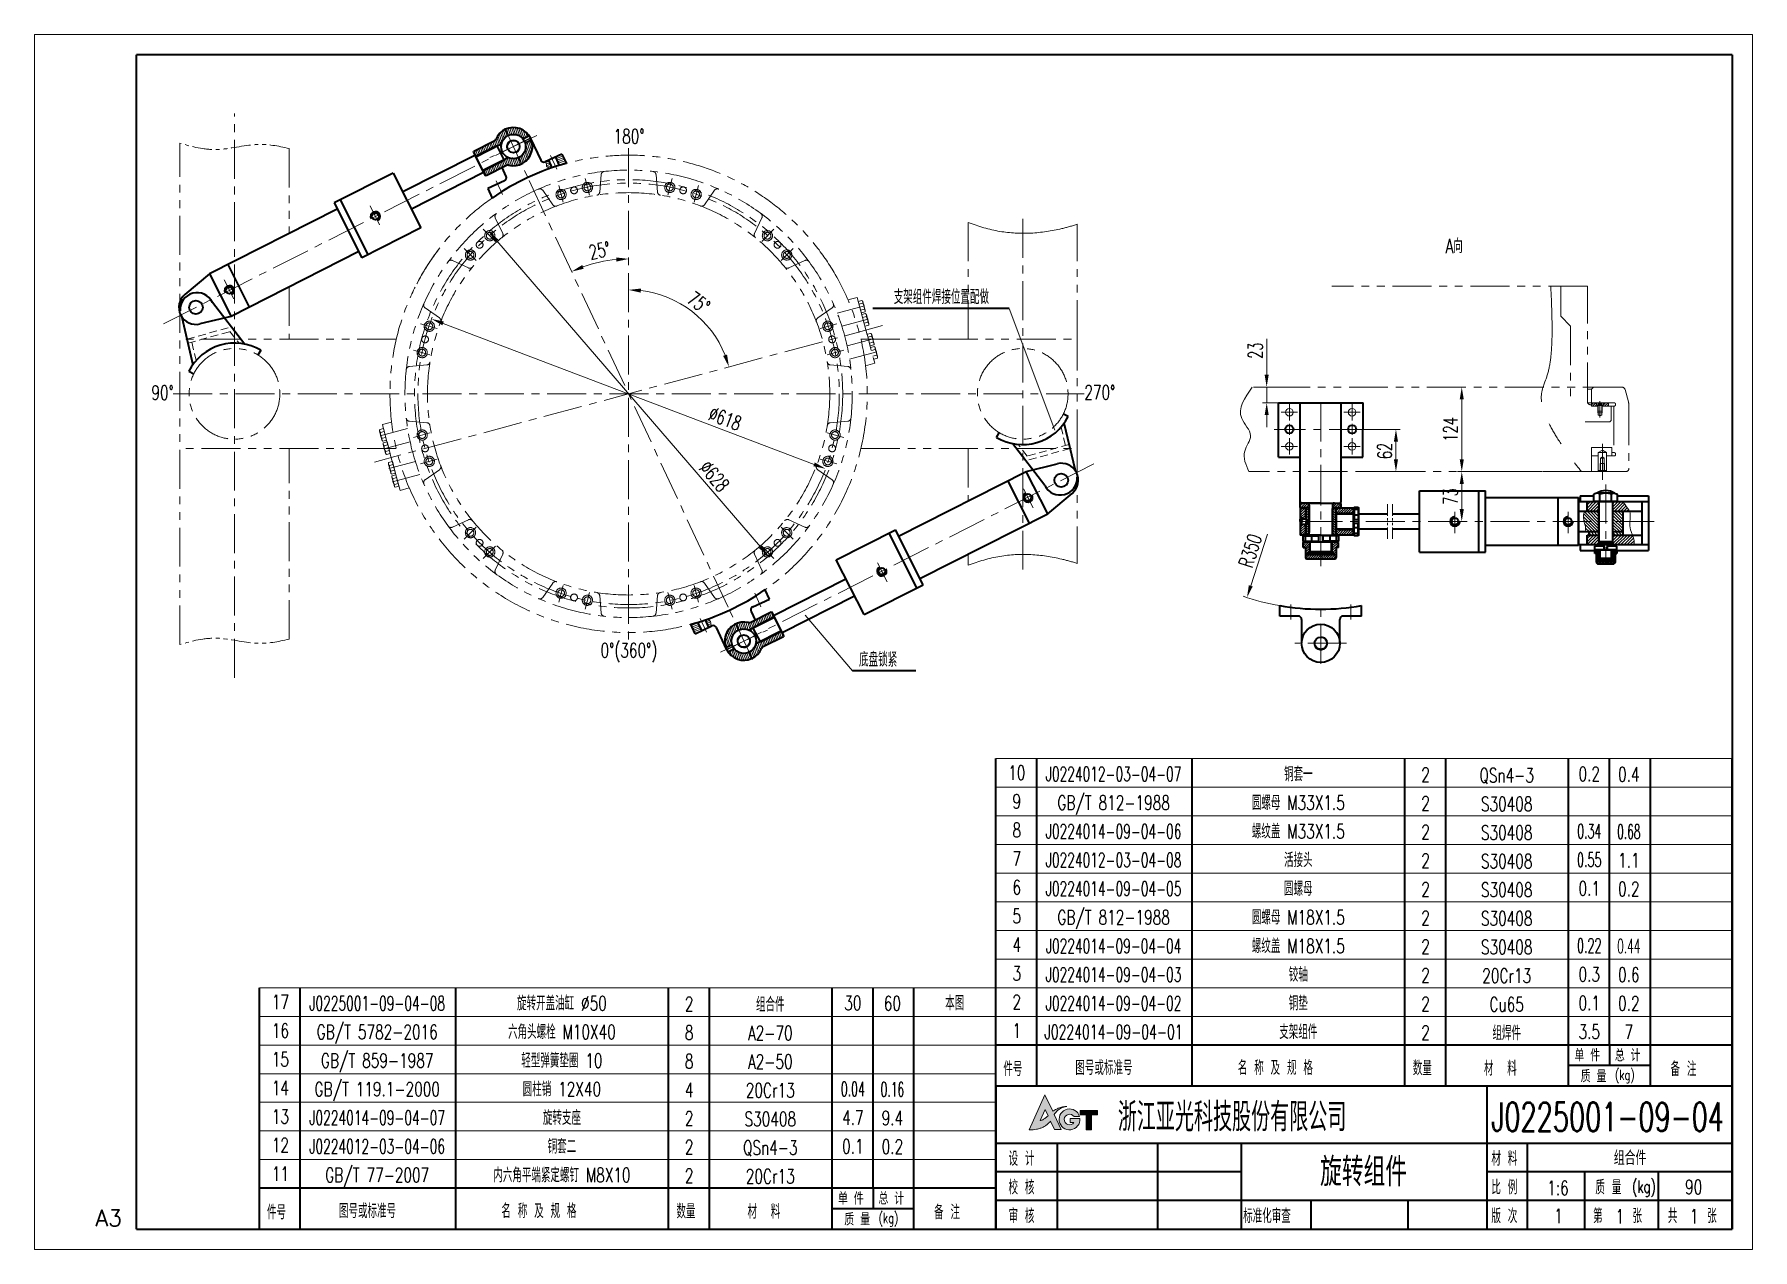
# Model space of a CAD drawing. Header units: millimetres. Extents: x -150 to 2370, y -30 to 1752.
import ezdxf
from ezdxf.enums import TextEntityAlignment as Align

# ---------------------------------------------------------------- set-up
doc = ezdxf.new("R2010")
doc.units = ezdxf.units.MM
doc.header["$LTSCALE"] = 1.8
for name, pattern in [('CENTER', [50.8, 31.75, -6.35, 6.35, -6.35]), ('DASHED', [19.05, 12.7, -6.35]), ('PHANTOM', [63.5, 31.75, -6.35, 6.35, -6.35, 6.35, -6.35])]:
    doc.linetypes.add(name, pattern=pattern)
doc.layers.get('0').update_dxf_attribs({"lineweight": 35})
doc.layers.get('Defpoints').update_dxf_attribs({"lineweight": 35})
for name, color, linetype, lineweight in [('00', 7, 'Continuous', 35), ('1轮廓实线层', 7, 'Continuous', 35), ('2细线层', 4, 'Continuous', 15), ('3中心线层', 1, 'CENTER', 15), ('YGJ波浪线', 3, 'Continuous', 15), ('YGJ粗实线', 7, 'Continuous', 35), ('YGJ细双点划线', 2, 'PHANTOM', 15), ('YGJ细实线', 3, 'Continuous', 15), ('YGJ细点划线', 1, 'CENTER', 15), ('YGJ细虚线', 2, 'DASHED', 15), ('中心线', 1, 'CENTER', 15), ('剖面线', 2, 'Continuous', 15), ('双点划线', 3, 'PHANTOM', 15), ('尺寸线', 4, 'Continuous', 15), ('粗实线', 7, 'Continuous', 35), ('细实线', 2, 'Continuous', 15)]:
    doc.layers.add(name, color=color, linetype=linetype, lineweight=lineweight)
doc.layers.add('YGJ不打印图层', color=250, linetype='Continuous', lineweight=35, plot=False)
doc.styles.add('HC_GBDIM', font='romans.shx', dxfattribs={"width": 0.667, "bigfont": 'hzdx.shx'})
doc.styles.add('HC_TEXTSTYLE', font='isocp', dxfattribs={"width": 0.667, "bigfont": 'hzfs'})
doc.styles.add('标准', font='romans.shx', dxfattribs={"width": 0.7, "bigfont": 'hzdx.shx'})
doc.dimstyles.new('HC_GBDIM', dxfattribs={"dimtxt": 3.5, "dimasz": 3, "dimexe": 1, "dimexo": 0, "dimgap": 1, "dimtad": 1, "dimdec": 0, "dimzin": 0, "dimdsep": 46, "dimtxsty": 'HC_GBDIM', "dimcen": 2.5, "dimclrd": 3, "dimclre": 3, "dimclrt": 2, "dimadec": 0, "dimazin": 0, "dimtfac": 0.714286, "dimtdec": 0, "dimtmove": 0, "dimatfit": 3, "dimfxl": 1, "dimtzin": 0, "dimlwd": -1, "dimlwe": -1, "dimarcsym": 0})

msp = doc.modelspace()

# ---------------------------------------------------------------- texts
at = {"layer": 'YGJ细虚线', "ltscale": 0.05, "style": 'HC_TEXTSTYLE', "text_generation_flag": 2}
msp.add_text('HC_SUPERPART', height=0.001, dxfattribs=at).set_placement((1706.6, 1037.8, 9.6))
at = {"layer": '细实线', "style": '标准', "width": 0.7}
for s, p in [('180%%D', (722.1, 1592.2, 9.6)), ('90%%D', (38, 1216.2, 9.6)), ('270%%D', (1412.5, 1216.4, 9.6)), ('0%%D(360%%D)', (722, 838.2, 9.6))]:
    msp.add_text(s, height=21, dxfattribs=at).set_placement(p, align=Align.CENTER)
for s, p in [('A向', (1932.2, 1442.8, 9.6)), ('支架组件焊接位置配做', (1180.2, 1368.1))]:
    msp.add_text(s, height=21, dxfattribs=at).set_placement(p, align=Align.MIDDLE)
at = {"layer": '细实线', "style": '标准', "width": 0.667}
msp.add_text('底盘锁紧', height=21, dxfattribs=at).set_placement((1059.5, 824.8, 1629.7))

# ---------------------------------------------------------------- blocks, each defined once
blk = doc.blocks.new('*U122')
at = {"layer": 'YGJ粗实线'}
for p, q in [((0, 0), (0, 287)), ((390, 287), (0, 287)), ((390, 287), (390, 0)), ((0, 0), (390, 0))]:
    blk.add_line(p, q, dxfattribs=at)
at = {"layer": 'YGJ细实线'}
for p, q in [((-25, -5), (-25, 292)), ((395, 292), (-25, 292)), ((-25, 292), (-25, 287)), ((395, 292), (395, -5)), ((-25, -5), (-25, 0)), ((-25, -5), (395, -5)), ((-25, -5), (0, -5))]:
    blk.add_line(p, q, dxfattribs=at)
at = {"layer": 'YGJ细虚线', "style": 'HC_GBDIM'}
blk.add_text('A3', height=4, dxfattribs=at).set_placement((-6.82, 2.72), align=Align.MIDDLE)
blk = doc.blocks.new('图标')
at = {"layer": 'YGJ细实线', "true_color": 0x0194a4}
h = blk.add_hatch(color=134, dxfattribs=at)
h.dxf.hatch_style = 1
edge = h.paths.add_edge_path()
edge.add_line((3171, -778.12), (3171.97, -780.18))
edge.add_line((3171.97, -780.18), (3173.62, -780.18))
edge.add_line((3173.62, -780.18), (3171.94, -776.47))
edge.add_spline(control_points=[(3171.94, -776.47), (3172.04, -776.33), (3172.28, -776.01), (3172.66, -775.54), (3173.17, -775.17), (3173.69, -774.88), (3174.3, -774.67), (3174.74, -774.61), (3174.99, -774.57)], knot_values=[0, 0, 0, 0, 0.506127, 1.21303, 1.808166, 2.393737, 2.961146, 3.730688, 3.730688, 3.730688, 3.730688], degree=3, periodic=0)
edge.add_spline(control_points=[(3174.99, -774.57), (3174.82, -774.57), (3174.47, -774.56), (3173.96, -774.65), (3173.44, -774.78), (3172.96, -774.98), (3172.46, -775.19), (3172.01, -775.44), (3171.7, -775.62), (3171.54, -775.71)], knot_values=[0, 0, 0, 0, 0.51474, 1.050592, 1.532108, 2.126606, 2.609842, 3.144291, 3.68733, 3.68733, 3.68733, 3.68733], degree=3, periodic=0)
edge.add_line((3171.54, -775.71), (3169.66, -771.68))
edge.add_line((3169.66, -771.68), (3165.83, -780.24))
edge.add_spline(control_points=[(3165.83, -780.24), (3166.43, -780.23), (3167.33, -780.21), (3168.46, -779.89), (3169.27, -779.6), (3169.96, -779.12), (3170.58, -778.65), (3170.88, -778.27), (3171, -778.12)], knot_values=[0, 0, 0, 0, 1.794018, 2.686483, 3.50397, 4.356695, 5.212459, 5.80159, 5.80159, 5.80159, 5.80159], degree=3, periodic=0)
edge = h.paths.add_edge_path(flags=16)
edge.add_spline(control_points=[(3170.4, -776.84), (3170.28, -776.94), (3170.07, -777.1), (3169.76, -777.36), (3169.45, -777.56), (3169.12, -777.78), (3168.79, -777.93), (3168.56, -777.98), (3168.46, -778.01)], knot_values=[0, 0, 0, 0, 0.461656, 0.781514, 1.214544, 1.57739, 1.966104, 2.284035, 2.284035, 2.284035, 2.284035], degree=3, periodic=0)
edge.add_line((3168.46, -778.01), (3169.69, -775.27))
edge.add_line((3169.69, -775.27), (3170.4, -776.84))
h = blk.add_hatch(color=134, dxfattribs=at)
h.dxf.hatch_style = 1
h.paths.add_polyline_path([(3178.21, -777.51), (3175.84, -777.51), (3175.84, -778.49), (3176.72, -778.49, -3.223034), (3176.78, -777.02), (3178.12, -777.02, 2.021246), (3175.66, -780.24, 0.434957)])
h = blk.add_hatch(color=134, dxfattribs=at)
h.dxf.hatch_style = 1
h.paths.add_polyline_path([(3178.27, -776.35), (3178.27, -776.62), (3179.71, -776.62), (3179.71, -780.24), (3181.02, -780.24), (3181.02, -776.62), (3182.47, -776.62), (3182.47, -775.51), (3178.27, -775.51)])
at = {"layer": 'YGJ细实线', "color": 134, "true_color": 0x0194a4}
for p, q in [((3165.83, -780.24), (3169.66, -771.68)), ((3171.54, -775.71), (3169.66, -771.68)), ((3168.46, -778.01), (3169.69, -775.27)), ((3170.4, -776.84), (3169.69, -775.27)), ((3173.62, -780.18), (3171.94, -776.47)), ((3178.27, -775.51), (3182.47, -775.51)), ((3178.27, -775.51), (3178.27, -776.35)), ((3178.27, -775.51), (3178.27, -776.62)), ((3178.27, -776.62), (3179.71, -776.62)), ((3179.71, -776.62), (3179.71, -780.24)), ((3181.02, -776.62), (3182.47, -776.62)), ((3181.02, -776.62), (3181.02, -780.24)), ((3182.47, -775.51), (3182.47, -776.62)), ((3171.97, -780.18), (3171, -778.12)), ((3171.97, -780.18), (3173.62, -780.18)), ((3175.84, -778.49), (3175.84, -777.51)), ((3175.84, -777.51), (3178.21, -777.51)), ((3175.84, -778.49), (3176.72, -778.49)), ((3176.78, -777.02), (3178.12, -777.02)), ((3179.71, -780.24), (3181.02, -780.24))]:
    blk.add_line(p, q, dxfattribs=at)
for centre, radius, start, end in [((3175.66, -777.69), 2.55, 15.2946, 4.0279), ((3175.68, -777.72), 1.3, 32.4416, 323.4921)]:
    blk.add_arc(centre, radius, start, end, dxfattribs=at)
for points in [[(3168.46, -778.01), (3168.77, -777.92), (3169.12, -777.77), (3169.43, -777.57), (3169.79, -777.33), (3170.03, -777.13), (3170.4, -776.84)], [(3171.54, -775.71), (3172.01, -775.44), (3172.48, -775.19), (3172.92, -774.99), (3173.48, -774.78), (3173.95, -774.66), (3174.48, -774.58), (3174.99, -774.57)], [(3174.99, -774.57), (3174.23, -774.71), (3173.7, -774.9), (3173.18, -775.17), (3172.71, -775.53), (3172.24, -776.07), (3171.94, -776.47)], [(3171, -778.12), (3170.62, -778.57), (3169.96, -779.12), (3169.24, -779.58), (3168.48, -779.88), (3167.62, -780.11), (3165.83, -780.24)]]:
    blk.add_spline(points, degree=3, dxfattribs=at)
blk = doc.blocks.new('HC_BTL_BLK')
at = {"layer": 'YGJ不打印图层'}
for p, q in [((-140.5, 21), (-140.5, 0)), ((-79.27, 7), (-79.27, 0))]:
    blk.add_line(p, q, dxfattribs=at)
at = {"layer": 'YGJ粗实线'}
for p, q in [((-180, 35), (0, 35)), ((-180, 35), (-180, 0)), ((-60, 35), (-60, 0)), ((0, 0), (0, 35)), ((-180, 21), (-60, 21)), ((-165, 21), (-165, 0)), ((-120, 21), (-120, 0)), ((-60, 21), (0, 21)), ((-50, 7), (-50, 21)), ((-120, 14), (-180, 14)), ((0, 14), (-60, 14)), ((-36, 7), (-36, 14)), ((-18, 7), (-18, 14)), ((-120, 7), (-180, 7)), ((-60, 7), (-120, 7)), ((-103, 7), (-103, 0)), ((0, 7), (-60, 7)), ((-60, 7), (-60, 0)), ((-60, 7), (-60, 0)), ((-50, 0), (-50, 7)), ((-36, 0), (-36, 7)), ((-18, 0), (-18, 7)), ((-180, 0), (0, 0))]:
    blk.add_line(p, q, dxfattribs=at)
at = {"layer": 'YGJ细实线'}
blk.add_blockref('图标', (-3337.63, 804.53), dxfattribs=at)
at = {"layer": 'YGJ粗实线', "style": '标准', "width": 0.7}
for s, height, p in [('设 计', 3.5, (-176.89, 15.48)), ('材 料', 3.5, (-58.86, 15.48)), ('校 核', 3.5, (-176.89, 8.48)), ('比 例', 3.5, (-58.86, 8.48)), ('质 量', 3.5, (-33.44, 8.48)), ('(kg)', 3, (-24.46, 8.9)), ('审 核', 3.5, (-176.89, 1.48)), ('标准化审查', 3.5, (-119.53, 1.48)), ('版 次', 3.5, (-58.86, 1.48)), ('第    张', 3.5, (-33.99, 1.48)), ('共    张', 3.5, (-15.73, 1.48))]:
    blk.add_text(s, height=height, dxfattribs=at).set_placement(p)
at = {"layer": 'YGJ粗实线', "style": '标准'}
for tag, p, width in [('设计', (-163.61, 15.42), 0.7), ('设计日期', (-139.9, 15.53), 0.5), ('校核', (-163.62, 8.27), 0.7), ('校核日期', (-139.91, 8.15), 0.5), ('审核', (-163.9, 1.17), 0.7), ('审核日期', (-139.93, 1.47), 0.5), ('标准化', (-102.02, 1.32), 0.7), ('标准化日期', (-78.22, 1.4), 0.5)]:
    blk.add_attdef(tag, p, '', height=3.5, dxfattribs=dict(at, width=width))
at = {"layer": 'YGJ细虚线', "style": '标准', "width": 0.7}
blk.add_text('浙江亚光科技股份有限公司', height=7, dxfattribs=at).set_placement((-150.17, 23.91))
at = {"layer": 'YGJ细虚线', "style": '标准'}
blk.add_attdef('图样代号', text='', height=7, dxfattribs=at).set_placement((-58.84, 23.93), (-2.02, 23.93), align=Align.FIT)
blk.add_attdef('图样名称', text='', height=7, rotation=359.9203, dxfattribs=at).set_placement((-118.11, 10.54), (-62.08, 10.46), align=Align.FIT)
at = {"layer": 'YGJ细虚线', "color": 2, "style": '标准'}
blk.add_attdef('材料名称', text='', height=3.5, dxfattribs=at).set_placement((-48.51, 15.65), (-1.4, 15.65), align=Align.FIT)
at = {"layer": 'YGJ细虚线', "style": '标准', "width": 0.7}
for tag, p in [('比例', (-42.58, 8.34)), ('版本号', (-42.46, 1.45)), ('页码', (-27.44, 1.39)), ('页数', (-9.32, 1.39))]:
    blk.add_attdef(tag, text='', height=3.5, dxfattribs=at).set_placement(p, align=Align.CENTER)
at = {"layer": 'YGJ细虚线', "color": 2, "style": '标准', "width": 0.7}
blk.add_attdef('重量', text='', height=3.5, dxfattribs=at).set_placement((-9.41, 8.55), align=Align.CENTER)
blk = doc.blocks.new('*D147')
at = {"layer": 'Defpoints', "color": 0}
for p in [(721.5, 1617.5), (575.7, 1537.6), (664.8, 1414.4), (867.3, 912.2), (721.5, 832.3)]:
    blk.add_point(p, dxfattribs=at)
at = {"layer": 'YGJ细实线', "color": 3}
blk.add_arc((721.5, 1224.9), 197.8, 95.2149, 109.7822, dxfattribs=at)
for points in [[(653.4, 1413.8), (655.7, 1408.3), (637.9, 1404.2)], [(703.7, 1418.9), (703.4, 1424.9), (721.5, 1422.7)]]:
    blk.add_solid(points, dxfattribs=at)
at = {"layer": 'YGJ细实线', "color": 2, "insert": (679.1, 1435), "char_height": 21, "attachment_point": 5, "rotation": 11.4218, "style": 'HC_GBDIM'}
blk.add_mtext('25%%d', dxfattribs=at)
blk = doc.blocks.new('*D148')
at = {"layer": 'Defpoints', "color": 0}
for p in [(721.5, 1617.5), (838.3, 1322.9), (1094.1, 1324.9), (348.9, 1124.9), (721.5, 832.3)]:
    blk.add_point(p, dxfattribs=at)
at = {"layer": 'YGJ细实线', "color": 3}
blk.add_arc((721.5, 1224.9), 152.5, 21.7909, 83.2311, dxfattribs=at)
for points in [[(739.6, 1379.3), (739.3, 1373.3), (721.5, 1377.3)], [(860.2, 1280.5), (865.9, 1282.4), (868.7, 1264.4)]]:
    blk.add_solid(points, dxfattribs=at)
at = {"layer": 'YGJ细实线', "color": 2, "insert": (824.3, 1358.9), "char_height": 21, "attachment_point": 5, "rotation": 322.511, "style": 'HC_GBDIM'}
blk.add_mtext('75%%d', dxfattribs=at)
blk = doc.blocks.new('*D149')
at = {"layer": 'Defpoints', "color": 0}
for p in [(1805.9, 1172.8), (1796.6, 1110.8), (1846.9, 1110.8)]:
    blk.add_point(p, dxfattribs=at)
at = {"layer": 'YGJ细实线', "color": 3}
for p, q in [((1805.9, 1172.8), (1852.9, 1172.8)), ((1846.9, 1154.8), (1846.9, 1128.8)), ((1796.6, 1110.8), (1852.9, 1110.8))]:
    blk.add_line(p, q, dxfattribs=at)
for points in [[(1849.9, 1154.8), (1843.9, 1154.8), (1846.9, 1172.8)], [(1843.9, 1128.8), (1849.9, 1128.8), (1846.9, 1110.8)]]:
    blk.add_solid(points, dxfattribs=at)
at = {"layer": 'YGJ细实线', "color": 2, "insert": (1830.4, 1141.1), "char_height": 21, "attachment_point": 5, "rotation": 90, "style": 'HC_GBDIM'}
blk.add_mtext('62', dxfattribs=at)
blk = doc.blocks.new('*D151')
at = {"layer": 'Defpoints', "color": 0}
for p in [(1943.4, 1234.8), (1943.4, 1110.8), (1943.4, 1110.8)]:
    blk.add_point(p, dxfattribs=at)
at = {"layer": 'YGJ细实线', "color": 3}
for p, q in [((1943.4, 1234.8), (1949.4, 1234.8)), ((1943.4, 1216.8), (1943.4, 1128.8)), ((1943.4, 1110.8), (1949.4, 1110.8))]:
    blk.add_line(p, q, dxfattribs=at)
for points in [[(1946.4, 1216.8), (1940.4, 1216.8), (1943.4, 1234.8)], [(1940.4, 1128.8), (1946.4, 1128.8), (1943.4, 1110.8)]]:
    blk.add_solid(points, dxfattribs=at)
at = {"layer": 'YGJ细实线', "color": 2, "insert": (1926.9, 1172.8), "char_height": 21, "attachment_point": 5, "rotation": 90, "style": 'HC_GBDIM'}
blk.add_mtext('124', dxfattribs=at)
blk = doc.blocks.new('*D152')
at = {"layer": 'Defpoints', "color": 0}
for p in [(1943.4, 1110.8), (1943.4, 1110.8), (1943.4, 1037.8)]:
    blk.add_point(p, dxfattribs=at)
at = {"layer": 'YGJ细实线', "color": 3}
for p, q in [((1943.4, 1110.8), (1937.4, 1110.8)), ((1943.4, 1055.8), (1943.4, 1092.8)), ((1943.4, 1037.8), (1937.4, 1037.8))]:
    blk.add_line(p, q, dxfattribs=at)
for points in [[(1946.4, 1092.8), (1940.4, 1092.8), (1943.4, 1110.8)], [(1940.4, 1055.8), (1946.4, 1055.8), (1943.4, 1037.8)]]:
    blk.add_solid(points, dxfattribs=at)
at = {"layer": 'YGJ细实线', "color": 2, "insert": (1926.9, 1074.3), "char_height": 21, "attachment_point": 5, "rotation": 90, "style": 'HC_GBDIM'}
blk.add_mtext('73', dxfattribs=at)
blk = doc.blocks.new('*D153')
at = {"layer": 'Defpoints', "color": 0}
for p in [(1637.8, 1234.8), (1657.3, 1234.8), (1690.7, 1211.8)]:
    blk.add_point(p, dxfattribs=at)
at = {"layer": 'YGJ细实线', "color": 3}
for p, q in [((1657.3, 1252.8), (1657.3, 1305.5)), ((1637.8, 1234.8), (1663.3, 1234.8)), ((1657.3, 1211.8), (1657.3, 1234.8)), ((1690.7, 1211.8), (1651.3, 1211.8)), ((1657.3, 1193.8), (1657.3, 1175.8))]:
    blk.add_line(p, q, dxfattribs=at)
for points in [[(1654.3, 1252.8), (1660.3, 1252.8), (1657.3, 1234.8)], [(1660.3, 1193.8), (1654.3, 1193.8), (1657.3, 1211.8)]]:
    blk.add_solid(points, dxfattribs=at)
at = {"layer": 'YGJ细实线', "color": 2, "insert": (1640.8, 1288.2), "char_height": 21, "attachment_point": 5, "rotation": 90, "style": 'HC_GBDIM'}
blk.add_mtext('23', dxfattribs=at)
blk = doc.blocks.new('*D164')
at = {"layer": 'Defpoints', "color": 0}
for p in [(1736.5, 1259.1), (1628.4, 926.3)]:
    blk.add_point(p, dxfattribs=at)
at = {"layer": 'YGJ细实线', "color": 3}
blk.add_line((1634, 943.4), (1658.5, 1018.9), dxfattribs=at)
blk.add_arc((1736.5, 1259.1), 350, 251.0213, 260.1291, dxfattribs=at)
blk.add_solid([(1631.1, 944.3), (1636.8, 942.4), (1628.4, 926.3)], dxfattribs=at)
at = {"layer": 'YGJ细实线', "color": 2, "insert": (1633.3, 994.8), "char_height": 21, "attachment_point": 5, "rotation": 72.0035, "style": 'HC_GBDIM'}
blk.add_mtext('R350', dxfattribs=at)
blk = doc.blocks.new('*D166')
at = {"layer": 'Defpoints', "color": 0}
for p in [(432.6, 1334.6), (1010.3, 1115.1)]:
    blk.add_point(p, dxfattribs=at)
at = {"layer": 'YGJ细实线', "color": 3}
blk.add_line((993.5, 1121.5), (449.5, 1328.2), dxfattribs=at)
for points in [[(450.5, 1331), (448.4, 1325.4), (432.6, 1334.6)], [(992.5, 1118.7), (994.6, 1124.3), (1010.3, 1115.1)]]:
    blk.add_solid(points, dxfattribs=at)
at = {"layer": 'YGJ细实线', "color": 2, "insert": (863, 1188.7), "char_height": 21, "attachment_point": 5, "rotation": 339.1935, "style": 'HC_GBDIM'}
blk.add_mtext('∅618{}{{\\H0.7x;}{}}', dxfattribs=at)
blk = doc.blocks.new('mx$INVTITLE')
at = {"layer": 'YGJ粗实线'}
for p, q in [((0, 10), (-180, 10)), ((-180, 0), (-180, 10)), ((-170, 0), (-170, 10)), ((-132, 0), (-132, 10)), ((-80, 0), (-80, 10)), ((-70, 0), (-70, 10)), ((-40, 0), (-40, 10)), ((-30, 10), (-30, 5)), ((-20, 0), (-20, 10)), ((0, 0), (0, 10)), ((-20, 5), (-40, 5)), ((-180, 0), (0, 0))]:
    blk.add_line(p, q, dxfattribs=at)
at = {"layer": 'YGJ细虚线', "style": '标准', "width": 0.7}
for s, height, p in [('单 件', 3, (-38.56, 6)), ('总 计', 3, (-28.68, 6)), ('件号', 3.5, (-178.15, 2.41)), ('图号或标准号', 3.5, (-160.55, 2.7)), ('名 称 及 规 格', 3.5, (-120.84, 2.7)), ('数量', 3.5, (-78.06, 2.61)), ('材  料', 3.5, (-60.68, 2.54)), ('(kg)', 2.5, (-28.62, 1.48)), ('备 注', 3.5, (-15.07, 2.41)), ('质 量', 3, (-37.01, 0.89))]:
    blk.add_text(s, height=height, dxfattribs=at).set_placement(p)
blk = doc.blocks.new('mx')
for p, q in [((-170, 0), (-170, 7)), ((-132, 0), (-132, 7)), ((-80, 0), (-80, 7)), ((-70, 0), (-70, 7)), ((-40, 0), (-40, 7)), ((-30, 0), (-30, 7)), ((-20, 0), (-20, 7)), ((0, 0), (0, 7))]:
    blk.add_line(p, q)
at = {"layer": 'YGJ粗实线'}
blk.add_line((-180, 0), (-180, 7), dxfattribs=at)
at = {"layer": 'YGJ细实线'}
for p, q in [((0, 7), (-180, 7)), ((0, 0), (-180, 0))]:
    blk.add_line(p, q, dxfattribs=at)
at = {"layer": 'YGJ细虚线', "style": '标准', "width": 0.7}
for tag, p in [('序号', (-174.87, 1.79)), ('数量', (-74.95, 1.3)), ('单重', (-34.93, 1.51)), ('总重', (-25.27, 1.42))]:
    blk.add_attdef(tag, text='', height=3.5, dxfattribs=at).set_placement(p, align=Align.CENTER)
at = {"layer": 'YGJ细虚线', "style": '标准'}
for tag, p, p2 in [('图号或标准号', (-169.36, 1.46), (-133.02, 1.46)), ('名称及规格型号', (-130.92, 1.46), (-81.17, 1.46)), ('材料', (-69.2, 1.19), (-41.03, 1.19)), ('备注', (-19.06, 1.51), (-0.99, 1.51))]:
    blk.add_attdef(tag, text='', height=3.5, dxfattribs=at).set_placement(p, p2, align=Align.FIT)
blk = doc.blocks.new('*D181')
at = {"layer": 'Defpoints', "color": 0}
for p in [(516.5, 1462.7), (926.5, 987)]:
    blk.add_point(p, dxfattribs=at)
at = {"layer": 'YGJ细实线', "color": 3}
blk.add_line((914.7, 1000.6), (528.3, 1449.1), dxfattribs=at)
for points in [[(530.6, 1451.1), (526, 1447.2), (516.5, 1462.7)], [(912.4, 998.7), (917, 1002.6), (926.5, 987)]]:
    blk.add_solid(points, dxfattribs=at)
at = {"layer": 'YGJ细实线', "color": 2, "insert": (847.4, 1104), "char_height": 21, "attachment_point": 5, "rotation": 310.7499, "style": 'HC_GBDIM'}
blk.add_mtext('∅628', dxfattribs=at)

# ---------------------------------------------------------------- dimensions: what is measured, and where the dimension line sits
at = {"layer": 'YGJ细实线'}
dim = msp.add_angular_dim_2l(base=(838.3, 1322.9), line1=((1094.1, 1324.9), (348.9, 1124.9)), line2=((721.5, 832.3), (721.5, 1617.5)), dimstyle='HC_GBDIM', override={"dimscale": 6, "dimtxsty": 'HC_GBDIM', "dimatfit": 0}, dxfattribs=at)
dim.commit()
dim.dimension.update_dxf_attribs({"geometry": '*D148', "text_midpoint": (824.3, 1358.9, 9.6)})
dim = msp.add_angular_dim_2l(base=(664.8, 1414.4), line1=((721.5, 832.3), (721.5, 1617.5)), line2=((575.7, 1537.6), (867.3, 912.2)), dimstyle='HC_GBDIM', override={"dimscale": 6, "dimtxsty": 'HC_GBDIM', "dimatfit": 0}, dxfattribs=at)
dim.commit()
dim.dimension.update_dxf_attribs({"geometry": '*D147', "text_midpoint": (682.3, 1418.8, 9.6), "dimtype": 162})
dim = msp.add_diameter_dim_2p(p1=(516.5, 1462.7), p2=(926.5, 987), dimstyle='HC_GBDIM', override={"dimscale": 6, "dimtxsty": 'HC_GBDIM', "dimatfit": 0}, dxfattribs=at)
dim.commit()
dim.dimension.update_dxf_attribs({"geometry": '*D181', "text_midpoint": (834.9, 1093.2), "dimtype": 163})
dim = msp.add_diameter_dim_2p(p1=(432.6, 1334.6), p2=(1010.3, 1115.1), text='<>{}{{\\H0.7x;}{}}', dimstyle='HC_GBDIM', override={"dimscale": 6, "dimlfac": 1, "dimtix": 0, "dimtofl": 1, "dimtmove": 0, "dimatfit": 0}, dxfattribs=at)
dim.commit()
dim.dimension.update_dxf_attribs({"geometry": '*D166', "text_midpoint": (857.1, 1173.3), "dimtype": 163})
for base, p1, p2, angle, picture, middle in [((1657.3, 1234.8, 5.5), (1690.7, 1211.8, 9.6), (1637.8, 1234.8, 5.5), 90, '*D153', (1657.3, 1288.2, 5.5)), ((1943.4, 1110.8, 9.6), (1943.4, 1234.8, 9.6), (1943.4, 1110.8, 9.6), 90, '*D151', (1943.4, 1172.8, 9.6)), ((1846.9, 1110.8, 9.6), (1805.9, 1172.8, 9.6), (1796.6, 1110.8, 9.6), 90, '*D149', (1846.9, 1141.1, 9.6)), ((1943.4, 1110.8, 9.6), (1943.4, 1037.8, 9.6), (1943.4, 1110.8, 9.6), 270, '*D152', (1943.4, 1074.3, 9.6))]:
    dim = msp.add_linear_dim(base=base, p1=p1, p2=p2, angle=angle, dimstyle='HC_GBDIM', override={"dimscale": 6, "dimtxsty": 'HC_GBDIM', "dimatfit": 0}, dxfattribs=at)
    dim.commit()
    dim.dimension.update_dxf_attribs({"geometry": picture, "text_midpoint": middle, "dimtype": 160})
dim = msp.add_radius_dim(center=(1736.5, 1259.1, 9.6), mpoint=(1628.4, 926.3, 9.6), dimstyle='HC_GBDIM', override={"dimscale": 6}, dxfattribs=at)
dim.commit()
dim.dimension.update_dxf_attribs({"geometry": '*D164', "text_midpoint": (1649, 989.7), "dimtype": 164})

# ---------------------------------------------------------------- hatches: boundary and pattern name
at = {"layer": 'YGJ细实线'}
h = msp.add_hatch(dxfattribs=at)
h.set_pattern_fill('ANSI31', color=3, scale=0.75, angle=180)
h.set_pattern_definition([(45, (2305.405, 819.524), (-1.683798, 1.683798), [])])
h.paths.add_polyline_path([(1717.6, 988.8), (1717.6, 991.8), (1720.1, 991.8), (1720.1, 1007.8), (1712.6, 1007.8), (1711.6, 1007.8, 0.414214), (1710.6, 1006.8), (1710.6, 999.8), (1714, 999.8), (1714, 984.8, 0.414214), (1716, 982.8), (1736.6, 982.8), (1736.6, 988.8)])
h.paths.add_polyline_path([(1736.6, 988.8), (1736.6, 982.8), (1757.1, 982.8, 0.414214), (1759.1, 984.8), (1759.1, 999.8), (1762.6, 999.8), (1762.6, 1006.8, 0.414214), (1761.6, 1007.8), (1760.6, 1007.8), (1753.1, 1007.8), (1753.1, 991.8), (1755.6, 991.8), (1755.6, 988.8)])
h = msp.add_hatch(dxfattribs=at)
h.set_pattern_fill('ANSI31', color=3, scale=0.5, angle=180)
h.set_pattern_definition([(45, (1719.33, 899.3887), (-1.122532, 1.122532), [])])
h.paths.add_polyline_path([(2139.6, 995.8, 0.414214), (2138.6, 994.8), (2138.6, 990.8), (2140.7, 990.8), (2140.7, 977.8, 0.414214), (2142.7, 975.8), (2154.6, 975.8), (2154.6, 978.8), (2143.6, 978.8), (2143.6, 981.8), (2145.6, 981.8), (2145.6, 995.8)])
h.paths.add_polyline_path([(2163.6, 995.8), (2163.6, 981.8), (2165.6, 981.8), (2165.6, 978.8), (2154.6, 978.8), (2154.6, 975.8), (2166.4, 975.8, 0.414214), (2168.4, 977.8), (2168.4, 990.8), (2170.6, 990.8), (2170.6, 994.8, 0.414214), (2169.6, 995.8)])
at = {"layer": '剖面线'}
h = msp.add_hatch(dxfattribs=at)
h.set_pattern_fill('ANSI31', color=256, scale=20, angle=206.8587, style=0)
h.set_pattern_definition([(288.141258, (-12546.3454, -6397.4402), (-2.37572943, -0.778402), [])])
h.paths.add_polyline_path([(539.8, 1612.4), (544.3, 1603.5, -0.350001), (566.3, 1598.9), (575.4, 1603.5, 0.372825)])
h.paths.add_polyline_path([(579, 1596.4), (569.9, 1591.8, -0.350001), (560.6, 1571.3), (565.1, 1562.4, 0.372825)])
h.paths.add_polyline_path([(532.8, 1590.9), (497.1, 1572.8), (497.5, 1571.9), (533.2, 1590)], flags=17)
h.paths.add_polyline_path([(543.2, 1570.4), (507.5, 1552.3), (507.9, 1551.4), (543.6, 1569.5)], flags=17)
edge = h.paths.add_edge_path()
edge.add_line((511.1, 1545.1), (512.4, 1544.7))
edge.add_line((512.4, 1544.7), (544, 1560.7))
edge.add_arc((552.5, 1587.4), 28, 252.4434, 296.8587)
edge.add_line((565.1, 1562.4), (560.6, 1571.3))
edge.add_arc((552.5, 1587.4), 18, 244.5286, 296.8587, ccw=False)
edge.add_line((544.7, 1571.1), (543.2, 1570.4))
edge.add_line((543.2, 1570.4), (543.6, 1569.5))
edge.add_line((543.6, 1569.5), (507.9, 1551.4))
edge.add_line((507.9, 1551.4), (511.1, 1545.1))
edge = h.paths.add_edge_path()
edge.add_line((494.4, 1580.4), (493.9, 1579))
edge.add_line((493.9, 1579), (497.1, 1572.8))
edge.add_line((497.1, 1572.8), (532.8, 1590.9))
edge.add_line((532.8, 1590.9), (533.2, 1590))
edge.add_line((533.2, 1590), (534.8, 1590.8))
edge.add_arc((552.5, 1587.4), 18, 116.8587, 169.1889, ccw=False)
edge.add_line((544.3, 1603.5), (539.8, 1612.4))
edge.add_arc((552.5, 1587.4), 28, 116.8587, 161.2741)
edge.add_line((526, 1596.4), (494.4, 1580.4))
h = msp.add_hatch(dxfattribs=at)
h.set_pattern_fill('ANSI31', color=256, scale=20, angle=25, style=0)
h.set_pattern_definition([(20, (-1165.8543, 17054.4992), (-0.85505036, 2.34923155), [])])
edge = h.paths.add_edge_path()
edge.add_arc((637.4, 1518.3), 45, 99.2142, 112.7841)
edge.add_line((619.9, 1559.8), (614.2, 1572.1))
edge.add_line((614.2, 1572.1), (623.7, 1576.5))
edge.add_line((623.7, 1576.5), (630.2, 1562.7))
edge = h.paths.add_edge_path()
edge.add_spline(control_points=[(605.4, 1555.1), (604.6, 1555.9), (603.2, 1556.8), (600.5, 1558.9), (601.3, 1562.6), (600.1, 1564.5), (599.6, 1565.3)], knot_values=[0, 0, 0, 0, 2.038896, 5.182985, 9.313856, 11.863259, 11.863259, 11.863259, 11.863259], degree=3, periodic=0)
edge.add_line((599.6, 1565.3), (604.3, 1567.4))
edge.add_line((604.3, 1567.4), (609.4, 1556.4))
edge.add_arc((610.8, 1545.8), 10.7, 97.7958, 120.2576)
h = msp.add_hatch(dxfattribs=at)
h.set_pattern_fill('ANSI31', color=256, angle=180, style=0)
h.set_pattern_definition([(45, (-111478.6186, -53638.0062), (-2.24506403, 2.24506403), [])])
edge = h.paths.add_edge_path()
edge.add_line((2164.6, 1066.8), (2179.2, 1066.8))
edge.add_spline(control_points=[(2179.2, 1066.8), (2182.6, 1062.3), (2187.3, 1057.9), (2189.4, 1052.8)], knot_values=[0, 0, 0, 0, 17.124011, 17.124011, 17.124011, 17.124011], degree=3, periodic=0)
edge.add_line((2189.4, 1052.8), (2164.6, 1052.8))
edge.add_line((2164.6, 1052.8), (2164.6, 1066.8))
edge = h.paths.add_edge_path()
edge.add_line((2164.6, 1003.8), (2164.6, 1017.8))
edge.add_line((2164.6, 1017.8), (2193.8, 1017.8))
edge.add_spline(control_points=[(2193.8, 1017.8), (2195.5, 1013.2), (2197, 1008.3), (2195.6, 1003.8)], knot_values=[52.79326, 52.79326, 52.79326, 52.79326, 66.971619, 66.971619, 66.971619, 66.971619], degree=3, periodic=0)
edge.add_line((2195.6, 1003.8), (2164.6, 1003.8))
h.paths.add_polyline_path([(2127.3, 1052.8), (2127.3, 1066.8), (2144.6, 1066.8), (2144.6, 1052.8)])
h.paths.add_polyline_path([(2127.3, 1003.8), (2127.3, 1017.8), (2144.6, 1017.8), (2144.6, 1003.8)])
h = msp.add_hatch(dxfattribs=at)
h.set_pattern_fill('ANSI31', color=256, scale=20, angle=180, style=0)
h.set_pattern_definition([(45, (-6331.2235, 13794.2308), (-1.76776695, 1.76776695), [])])
h.paths.add_polyline_path([(1709.6, 1032.8), (1706.6, 1032.8), (1706.6, 1017.8), (1713.6, 1017.8), (1714.6, 1018.8), (1714.6, 1033.8), (1709.6, 1033.8)])
h.paths.add_polyline_path([(1709.6, 1041.8), (1714.6, 1041.8), (1714.6, 1056.8), (1713.6, 1057.8), (1706.6, 1057.8), (1706.6, 1042.8), (1709.6, 1042.8)])
h.paths.add_polyline_path([(1784.6, 1018.8), (1783.6, 1017.8), (1759.6, 1017.8), (1758.6, 1018.8), (1758.6, 1025.8), (1784.6, 1025.8)])
h.paths.add_polyline_path([(1784.6, 1026.8), (1784.6, 1025.8), (1758.6, 1025.8), (1758.6, 1026.8)])
h.paths.add_polyline_path([(1784.6, 1049.8), (1784.6, 1048.8), (1758.6, 1048.8), (1758.6, 1049.8)])
h.paths.add_polyline_path([(1783.6, 1057.8), (1784.6, 1056.8), (1784.6, 1049.8), (1758.6, 1049.8), (1758.6, 1056.8), (1759.6, 1057.8)])
h = msp.add_hatch(dxfattribs=at)
h.set_pattern_fill('ANSI31', color=256, angle=90, style=0)
h.set_pattern_definition([(135, (-111467.5345, -53638.0062), (-2.24506403, -2.24506403), [])])
h.paths.add_polyline_path([(2164.6, 1052.8), (2179.6, 1052.8), (2179.6, 1040.3), (2164.6, 1040.3)])
h.paths.add_polyline_path([(2164.6, 1040.3), (2179.6, 1040.3), (2179.6, 1022.8), (2164.6, 1022.8)])
edge = h.paths.add_edge_path()
edge.add_spline(control_points=[(2122.2, 1040.3), (2121.4, 1044.6), (2121.6, 1049.5), (2124.1, 1052.8)], knot_values=[0, 0, 0, 0, 12.648041, 12.648041, 12.648041, 12.648041], degree=3, periodic=0)
edge.add_line((2124.1, 1052.8), (2144.6, 1052.8))
edge.add_line((2144.6, 1052.8), (2144.6, 1040.3))
edge.add_line((2144.6, 1040.3), (2122.2, 1040.3))
edge = h.paths.add_edge_path()
edge.add_spline(control_points=[(2124.1, 1022.8), (2125.8, 1025.9), (2124.5, 1032.5), (2122.6, 1037.9), (2122.2, 1040.3)], knot_values=[12.648041, 12.648041, 12.648041, 12.648041, 22.983952, 30.403325, 30.403325, 30.403325, 30.403325], degree=3, periodic=0)
edge.add_line((2122.2, 1040.3), (2144.6, 1040.3))
edge.add_line((2144.6, 1040.3), (2144.6, 1022.8))
edge.add_line((2144.6, 1022.8), (2124.1, 1022.8))
h = msp.add_hatch(dxfattribs=at)
h.set_pattern_fill('ANSI31', color=256, angle=90, style=0)
h.set_pattern_definition([(135, (-111478.6186, -53638.0062), (-2.24506403, -2.24506403), [])])
h.paths.add_polyline_path([(2164.6, 1022.8), (2179.6, 1022.8), (2179.6, 1017.8), (2164.6, 1017.8)])
h.paths.add_polyline_path([(2129.6, 1022.8), (2144.6, 1022.8), (2144.6, 1017.8), (2129.6, 1017.8)])
h = msp.add_hatch(dxfattribs=at)
h.set_pattern_fill('ANSI31', color=256, scale=20, angle=205, style=0)
h.set_pattern_definition([(200, (2608.8559, -14604.7586), (0.85505036, -2.34923155), [])])
edge = h.paths.add_edge_path()
edge.add_arc((805.6, 931.4), 45, 279.2142, 292.7841)
edge.add_line((823.1, 889.9), (828.8, 877.7))
edge.add_line((828.8, 877.7), (819.3, 873.2))
edge.add_line((819.3, 873.2), (812.8, 887))
edge = h.paths.add_edge_path()
edge.add_spline(control_points=[(837.6, 894.7), (838.4, 893.8), (839.8, 893), (842.5, 890.9), (841.7, 887.2), (842.9, 885.2), (843.4, 884.5)], knot_values=[0, 0, 0, 0, 2.038896, 5.182985, 9.313856, 11.863259, 11.863259, 11.863259, 11.863259], degree=3, periodic=0)
edge.add_line((843.4, 884.5), (838.7, 882.3))
edge.add_line((838.7, 882.3), (833.6, 893.3))
edge.add_arc((832.2, 903.9), 10.7, 277.7958, 300.2576)
h = msp.add_hatch(dxfattribs=at)
h.set_pattern_fill('ANSI31', color=256, scale=20, angle=26.8587, style=0)
h.set_pattern_definition([(108.141258, (13989.347, 8847.1807), (2.37572943, 0.778402), [])])
h.paths.add_polyline_path([(903.2, 837.4), (898.7, 846.3, -0.350001), (876.7, 850.8), (867.6, 846.2, 0.372825)])
h.paths.add_polyline_path([(864, 853.4), (873.1, 858, -0.350001), (882.4, 878.4), (877.9, 887.3, 0.372825)])
h.paths.add_polyline_path([(910.2, 858.9), (945.9, 876.9), (945.5, 877.8), (909.8, 859.8)], flags=17)
h.paths.add_polyline_path([(899.8, 879.4), (935.5, 897.5), (935.1, 898.3), (899.4, 880.3)], flags=17)
edge = h.paths.add_edge_path()
edge.add_line((931.9, 904.6), (930.6, 905))
edge.add_line((930.6, 905), (899, 889))
edge.add_arc((890.5, 862.3), 28, 72.4434, 116.8587)
edge.add_line((877.9, 887.3), (882.4, 878.4))
edge.add_arc((890.5, 862.3), 18, 64.5286, 116.8587, ccw=False)
edge.add_line((898.3, 878.6), (899.8, 879.4))
edge.add_line((899.8, 879.4), (899.4, 880.3))
edge.add_line((899.4, 880.3), (935.1, 898.3))
edge.add_line((935.1, 898.3), (931.9, 904.6))
edge = h.paths.add_edge_path()
edge.add_line((948.6, 869.3), (949.1, 870.7))
edge.add_line((949.1, 870.7), (945.9, 876.9))
edge.add_line((945.9, 876.9), (910.2, 858.9))
edge.add_line((910.2, 858.9), (909.8, 859.8))
edge.add_line((909.8, 859.8), (908.2, 859))
edge.add_arc((890.5, 862.3), 18, 296.8587, 349.1889, ccw=False)
edge.add_line((898.7, 846.3), (903.2, 837.4))
edge.add_arc((890.5, 862.3), 28, 296.8587, 341.2741)
edge.add_line((917, 853.3), (948.6, 869.3))
at = {"layer": '双点划线', "ltscale": 3}
h = msp.add_hatch(dxfattribs=at)
h.set_pattern_fill('ANSI31', color=256, scale=20, angle=90, style=0)
h.set_pattern_definition([(45, (3105.1823, -482.0474), (1.767767, -1.767767), [])])
h.paths.add_polyline_path([(2152.9, 1211.3), (2152.9, 1211.8), (2158.6, 1211.8), (2158.6, 1206.8), (2149.2, 1206.8), (2149.2, 1207.7)])
h.paths.add_polyline_path([(2133.6, 1211.8), (2139.4, 1211.8), (2139.4, 1211.3), (2139.4, 1211.3), (2143, 1207.7), (2143, 1206.8), (2133.6, 1206.8)])
at = {"layer": '尺寸线'}
h = msp.add_hatch(dxfattribs=at)
h.set_pattern_fill('ANSI31', color=256, scale=20, style=0)
h.set_pattern_definition([(225, (88920.0111, 1766.4803), (1.76776695, -1.76776695), [])])
h.paths.add_polyline_path([(1716.6, 1064.8), (1719.6, 1061.8), (1719.6, 1057.8), (1707.1, 1057.8), (1706.6, 1058.3), (1706.6, 1064.3), (1707.1, 1064.8), (1713.7, 1064.8)])
h.paths.add_polyline_path([(1766.1, 1064.8), (1766.5, 1064.3), (1766.6, 1058.3), (1766.1, 1057.8), (1762.6, 1057.8), (1759.1, 1057.8), (1753.6, 1057.8), (1753.6, 1061.8), (1756.6, 1064.8)])
at = {"layer": '细实线'}
h = msp.add_hatch(dxfattribs=at)
h.set_pattern_fill('ANSI31', color=2, scale=20, angle=90)
h.set_pattern_definition([(135, (-40801.131, -17357.9122), (-1.76776695, -1.76776695), [])])
h.paths.add_polyline_path([(1753.6, 1037.8), (1753.6, 1056.8), (1754.6, 1057.8), (1757.6, 1057.8), (1758.6, 1056.8), (1758.6, 1049.8), (1758.6, 1048.8), (1758.6, 1037.8), (1753.6, 1037.8)], is_closed=False)
h.paths.add_polyline_path([(1758.6, 1037.8), (1758.6, 1026.8), (1758.6, 1025.8), (1758.6, 1018.8), (1757.6, 1017.8), (1754.5, 1017.8), (1753.6, 1018.8), (1753.6, 1021.8), (1753.6, 1037.8)])
h.paths.add_polyline_path([(1718.9, 1037.8), (1716.6, 1041.8), (1715.3, 1041.8), (1714.6, 1041.8), (1714.6, 1056.8), (1715.6, 1057.8), (1718.6, 1057.8), (1719.6, 1056.8), (1719.6, 1037.8)])
h.paths.add_polyline_path([(1716.6, 1033.8), (1718.9, 1037.8), (1719.6, 1037.8), (1719.6, 1021.8), (1719.6, 1018.8), (1718.6, 1017.8), (1715.5, 1017.8), (1714.6, 1018.8), (1714.6, 1033.8), (1715.3, 1033.8), (1716.6, 1033.8)], is_closed=False)

# ---------------------------------------------------------------- linework, layer by layer
for p, q in [((528.3, 1588.6), (497.1, 1572.8)), ((528.3, 1588.6), (539.2, 1567.2)), ((496.2, 1574.6), (390.2, 1520.9)), ((496.2, 1574.6), (508.8, 1549.6)), ((539.2, 1567.2), (507.9, 1551.4)), ((376.2, 1548.6), (289.7, 1504.8)), ((376.2, 1548.6), (416.9, 1468.3)), ((508.8, 1549.6), (402.9, 1495.9)), ((294.2, 1495.9), (106.8, 1401)), ((289.7, 1504.8), (330.3, 1424.5)), ((298.6, 1509.3), (339.2, 1429)), ((416.9, 1468.3), (330.3, 1424.5)), ((133.6, 1414.5), (165.2, 1352.1)), ((325.8, 1433.4), (138.5, 1338.5)), ((106.8, 1401), (70.9, 1370.8)), ((106.8, 1401), (138.5, 1338.5)), ((138.5, 1338.5), (92.9, 1327.4)), ((1117.2, 1016.3), (1304.5, 1111.2)), ((1304.5, 1111.2), (1350.1, 1122.3)), ((1336.2, 1048.8), (1304.5, 1111.2)), ((1309.4, 1035.2), (1277.8, 1097.7)), ((1336.2, 1048.8), (1372.1, 1078.9)), ((1784.6, 1057.8, 9.6), (1785.6, 1058.8, 9.6)), ((1785.6, 1058.8, 9.6), (1791.6, 1058.8, 9.6)), ((1785.6, 1058.8, 9.6), (1785.6, 1040.5, 9.6)), ((1791.6, 1058.8, 9.6), (1792.6, 1057.8, 9.6)), ((1791.6, 1058.8, 9.6), (1791.6, 1040.5, 9.6)), ((1881.4, 1082.8, 9.6), (1978.4, 1082.8, 9.6)), ((1881.4, 992.8, 9.6), (1881.4, 1082.8, 9.6)), ((1968.4, 992.8, 9.6), (1968.4, 1082.8, 9.6)), ((1978.4, 992.8, 9.6), (1978.4, 1082.8, 9.6)), ((1978.4, 1072.8, 9.6), (2114.6, 1072.8, 9.6)), ((2084.6, 1002.8, 9.6), (2084.6, 1072.8, 9.6)), ((2114.6, 1002.8, 9.6), (2114.6, 1072.8, 9.6)), ((1148.8, 953.9), (1336.2, 1048.8)), ((1709.6, 1042.8, 9.6), (1706.6, 1042.8, 9.6)), ((1709.6, 1042.8, 9.6), (1709.6, 1041.8, 9.6)), ((1709.6, 1033.8, 9.6), (1709.6, 1032.8, 9.6)), ((1759.5, 1025.8, 9.6), (1759.5, 1049.8, 9.6)), ((1762.6, 1049.8, 9.6), (1784.6, 1049.8, 9.6)), ((1784.6, 1017.8, 9.6), (1784.6, 1057.8, 9.6)), ((1784.6, 1055.7, 9.6), (1792.6, 1055.7, 9.6)), ((1784.6, 1023.8, 9.6), (1784.6, 1051.8, 9.6)), ((1784.6, 1023.8, 9.6), (1784.6, 1051.8, 9.6)), ((1784.6, 1047.4, 9.6), (1792.6, 1047.4, 9.6)), ((1784.6, 1040.5, 9.6), (1792.6, 1040.5, 9.6)), ((1784.6, 1035.2, 9.6), (1792.6, 1035.2, 9.6)), ((1785.6, 1016.8, 9.6), (1785.6, 1035.2, 9.6)), ((1791.6, 1016.8, 9.6), (1791.6, 1035.2, 9.6)), ((1792.6, 1017.8, 9.6), (1792.6, 1057.8, 9.6)), ((1026.1, 981.4), (1112.7, 1025.3)), ((1144.4, 940.4), (1103.8, 1020.7)), ((1153.3, 945), (1112.7, 1025.3)), ((1709.6, 1032.8, 9.6), (1706.6, 1032.8, 9.6)), ((1762.6, 1025.8, 9.6), (1784.6, 1025.8, 9.6)), ((1792.6, 1028.2, 9.6), (1784.6, 1028.2, 9.6)), ((1792.6, 1019.9, 9.6), (1784.6, 1019.9, 9.6)), ((1785.6, 1016.8, 9.6), (1784.6, 1017.8, 9.6)), ((1791.6, 1016.8, 9.6), (1785.6, 1016.8, 9.6)), ((1792.6, 1017.8, 9.6), (1791.6, 1016.8, 9.6)), ((1881.4, 992.8, 9.6), (1978.4, 992.8, 9.6)), ((1978.4, 1002.8, 9.6), (2114.6, 1002.8, 9.6)), ((1066.8, 901.1), (1026.1, 981.4)), ((934.2, 900.1), (1040.1, 953.8)), ((1066.8, 901.1), (1153.3, 945)), ((946.8, 875.1), (1052.8, 928.8)), ((903.8, 882.5), (935.1, 898.3)), ((914.7, 861.1), (903.8, 882.5)), ((946.8, 875.1), (934.2, 900.1)), ((914.7, 861.1), (945.9, 876.9)), ((1142.9, 818.8), (1049.9, 818.8))]:
    msp.add_line(p, q)
at = {"ltscale": 5}
for p, q in [((2138.6, 1003.8, 9.6), (2147.3, 1003.8, 9.6)), ((2138.6, 1003.8, 9.6), (2147.3, 1003.8, 9.6)), ((2138.6, 990.8, 9.6), (2138.6, 994.8, 9.6)), ((2140.7, 990.8, 9.6), (2138.6, 990.8, 9.6)), ((2169.6, 995.8, 9.6), (2139.6, 995.8, 9.6)), ((2168.6, 995.8, 9.6), (2140.6, 995.8, 9.6)), ((2140.7, 990.8, 9.6), (2140.7, 977.8, 9.6)), ((2161.8, 1003.8, 9.6), (2170.6, 1003.8, 9.6)), ((2161.8, 1003.8, 9.6), (2170.6, 1003.8, 9.6)), ((2168.4, 990.8, 9.6), (2168.4, 977.8, 9.6)), ((2168.4, 990.8, 9.6), (2170.6, 990.8, 9.6)), ((2170.6, 994.8, 9.6), (2170.6, 990.8, 9.6)), ((2142.7, 975.8, 9.6), (2166.4, 975.8, 9.6)), ((2143.6, 981.8, 9.6), (2143.6, 978.8, 9.6)), ((2165.6, 981.8, 9.6), (2165.6, 978.8, 9.6))]:
    msp.add_line(p, q, dxfattribs=at)
for centre, radius in [((350.1, 1485), 5), ((87, 1351.7), 10), ((136, 1376.5), 5), ((1356, 1098.1), 10), ((1307, 1073.2), 5), ((1933.4, 1037.8, 9.6), 5), ((2099.6, 1037.8, 9.6), 5), ((1092.9, 964.8), 5)]:
    msp.add_circle(centre, radius)
for centre, radius, start, end in [((721.5, 1224.9), 350, 105.1291, 124.8709), ((350.1, 1485), 7, 296.8587, 206.8587), ((87, 1351.7), 25, 129.987, 283.7305), ((136, 1376.5), 7, 296.8587, 206.8587), ((1356, 1098.1), 25, 309.987, 103.7305), ((1307, 1073.2), 7, 116.8587, 26.8587), ((1933.4, 1037.8, 9.6), 7, 90, 0), ((2099.6, 1037.8, 9.6), 7, 90, 0), ((1092.9, 964.8), 7, 116.8587, 26.8587), ((721.5, 1224.9), 350, 285.1291, 304.8709)]:
    msp.add_arc(centre, radius, start, end)
for centre, radius, start, end in [((2139.6, 994.8, 9.6), 1, 90, 180), ((2169.6, 994.8, 9.6), 1, 0, 90), ((2142.7, 977.8, 9.6), 2, 180, 270), ((2166.4, 977.8, 9.6), 2, 270, 0)]:
    msp.add_arc(centre, radius, start, end, dxfattribs=at)
at = {"layer": '00', "color": 7}
for p, q in [((2138.6, 1001.5, 9.6), (2142.6, 1003.8, 9.6)), ((2141, 1001.5, 9.6), (2138.6, 1001.5, 9.6)), ((2138.6, 996.3, 9.6), (2138.6, 1001.5, 9.6)), ((2141, 996.3, 9.6), (2138.6, 996.3, 9.6)), ((2139.1, 995.8, 9.6), (2138.6, 996.3, 9.6)), ((2170.1, 995.8, 9.6), (2139.1, 995.8, 9.6)), ((2170.1, 995.8, 9.6), (2139.1, 995.8, 9.6)), ((2143.2, 1001.5, 9.6), (2141, 1001.5, 9.6)), ((2141, 1001.5, 9.6), (2141, 1001.5, 9.6)), ((2143.2, 996.3, 9.6), (2141, 996.3, 9.6)), ((2147.3, 1003.8, 9.6), (2142.6, 1003.8, 9.6)), ((2166.6, 1003.8, 9.6), (2142.6, 1003.8, 9.6)), ((2152.1, 1001.5, 9.6), (2143.2, 1001.5, 9.6)), ((2152.1, 996.3, 9.6), (2143.2, 996.3, 9.6)), ((2152.1, 995.8, 9.6), (2152.1, 1003.8, 9.6)), ((2157.1, 995.8, 9.6), (2157.1, 1003.8, 9.6)), ((2165.9, 1001.5, 9.6), (2157.1, 1001.5, 9.6)), ((2165.9, 996.3, 9.6), (2157.1, 996.3, 9.6)), ((2166.6, 1003.8, 9.6), (2161.8, 1003.8, 9.6)), ((2168.1, 1001.5, 9.6), (2165.9, 1001.5, 9.6)), ((2168.1, 996.3, 9.6), (2165.9, 996.3, 9.6)), ((2170.6, 1001.5, 9.6), (2166.6, 1003.8, 9.6)), ((2170.6, 1001.5, 9.6), (2168.1, 1001.5, 9.6)), ((2170.6, 996.3, 9.6), (2168.1, 996.3, 9.6)), ((2170.1, 995.8, 9.6), (2170.6, 996.3, 9.6)), ((2170.6, 996.3, 9.6), (2170.6, 1001.5, 9.6))]:
    msp.add_line(p, q, dxfattribs=at)
at = {"layer": '1轮廓实线层', "elevation": 9.6}
for points in [[(1706.6, 1037.8), (1706.6, 1041.2), (1707.2, 1041.8), (1707.2, 1037.8)], [(1706.6, 1037.8), (1706.6, 1034.4), (1707.2, 1033.8), (1707.2, 1037.8)], [(1707.2, 1041.8), (1715.3, 1041.8), (1715.3, 1037.8)], [(1707.2, 1033.8), (1715.3, 1033.8), (1715.3, 1037.8)], [(1715.3, 1041.8), (1716.6, 1040.6), (1716.6, 1037.8)], [(1715.3, 1033.8), (1716.6, 1035.1), (1716.6, 1037.8)]]:
    msp.add_lwpolyline(points, dxfattribs=at)
at = {"layer": '2细线层', "elevation": 9.6}
for points in [[(1706.6, 1041.2), (1715.9, 1041.2)], [(1706.6, 1034.4), (1715.9, 1034.4)]]:
    msp.add_lwpolyline(points, dxfattribs=at)
at = {"layer": '3中心线层'}
for p, q in [((342.3, 1500.4), (356.4, 1472.6)), ((128.2, 1391.9), (142.3, 1364.2)), ((1736.6, 972.2, 9.6), (1736.6, 1220.9, 9.6)), ((1805.9, 1172.8, 9.6), (1668.1, 1172.8, 9.6)), ((1314.8, 1057.8), (1300.7, 1085.6)), ((2154.6, 1092.1, 9.6), (2154.6, 974.4, 9.6)), ((2225.6, 1037.8, 9.6), (1704.9, 1037.8, 9.6)), ((1933.4, 1020.6, 9.6), (1933.4, 1051.7, 9.6)), ((2099.6, 1020.6, 9.6), (2099.6, 1051.7, 9.6)), ((1100.7, 949.4), (1086.6, 977.2))]:
    msp.add_line(p, q, dxfattribs=at)
at = {"layer": 'YGJ粗实线'}
for p, q in [((1710.6, 999.8, 9.6), (1710.6, 1006.8, 9.6)), ((1710.6, 999.8, 9.6), (1714, 999.8, 9.6)), ((1714, 999.8, 9.6), (1714, 984.8, 9.6)), ((1716, 982.8, 9.6), (1757.1, 982.8, 9.6)), ((1717.6, 988.8, 9.6), (1717.6, 991.8, 9.6)), ((1755.6, 988.8, 9.6), (1717.6, 988.8, 9.6)), ((1755.6, 991.8, 9.6), (1755.6, 988.8, 9.6)), ((1762.6, 999.8, 9.6), (1759.1, 999.8, 9.6)), ((1759.1, 999.8, 9.6), (1759.1, 984.8, 9.6)), ((1762.6, 999.8, 9.6), (1762.6, 1006.8, 9.6))]:
    msp.add_line(p, q, dxfattribs=at)
at = {"layer": 'YGJ粗实线', "ltscale": 0.666667}
for p, q in [((1755.6, 991.8, 9.6), (1717.6, 991.8, 9.6)), ((1720.1, 1007.8, 9.6), (1720.1, 991.8, 9.6)), ((1753.1, 1007.8, 9.6), (1753.1, 991.8, 9.6))]:
    msp.add_line(p, q, dxfattribs=at)
at = {"layer": 'YGJ粗实线'}
for centre, radius, start, end in [((1711.6, 1006.8, 9.6), 1, 90, 180), ((1716, 984.8, 9.6), 2, 180, 270), ((1757.1, 984.8, 9.6), 2, 270, 0), ((1761.6, 1006.8, 9.6), 1, 0, 90)]:
    msp.add_arc(centre, radius, start, end, dxfattribs=at)
at = {"layer": 'YGJ细双点划线', "ltscale": 0.3}
for p, q in [((1834.3, 1063.3), (1834.3, 1012.3)), ((1841.8, 1063.3), (1841.8, 1012.3))]:
    msp.add_line(p, q, dxfattribs=at)
at = {"layer": 'YGJ细实线'}
for p, q in [((1721.6, 991.8, 9.6), (1721.6, 1007.8, 9.6)), ((1751.6, 991.8, 9.6), (1751.6, 1007.8, 9.6)), ((2147.1, 995.8, 9.6), (2147.1, 981.8, 9.6))]:
    msp.add_line(p, q, dxfattribs=at)
msp.add_spline([(1635.9, 1234.8, 9.6), (1620.7, 1188.9), (1633.6, 1163.5), (1625.2, 1141), (1631.3, 1110.8, 9.6)], degree=3, dxfattribs=at)
at = {"layer": 'YGJ细点划线'}
for p, q in [((721.5, 1584.9), (721.5, 864.9)), ((53.5, 1224.9), (1389.5, 1224.9))]:
    msp.add_line(p, q, dxfattribs=at)
at = {"layer": 'YGJ细虚线', "linetype": 'DASHED', "ltscale": 0.5}
for p, q in [((73.8, 1304.9), (139.1, 1323.1)), ((75.4, 1299.1), (143.1, 1318)), ((136.8, 1316.2), (150.2, 1299.1)), ((80.9, 1300.6), (87.2, 1273.7)), ((1362.1, 1149.1), (1355.8, 1176)), ((1306.2, 1133.5), (1292.8, 1150.7)), ((1367.6, 1150.6), (1299.9, 1131.8)), ((1369.2, 1144.9), (1303.9, 1126.7))]:
    msp.add_line(p, q, dxfattribs=at)
at = {"layer": 'YGJ细虚线', "ltscale": 0.05}
for p, q in [((1706.6, 1040.1, 9.6), (1709.3, 1040.1, 9.6)), ((1706.6, 1039, 9.6), (1709.3, 1039, 9.6)), ((1706.6, 1036.7, 9.6), (1709.3, 1036.7, 9.6)), ((1706.6, 1035.6, 9.6), (1709.3, 1035.6, 9.6)), ((1709.3, 1035.6, 9.6), (1709.3, 1040.1, 9.6)), ((1709.3, 1040.1, 9.6), (1710.9, 1037.8, 9.6)), ((1709.3, 1035.6, 9.6), (1710.9, 1037.8, 9.6))]:
    msp.add_line(p, q, dxfattribs=at)
at = {"layer": '中心线'}
for p, q in [((143.5, 808.6), (143.5, 1636.1)), ((539.8, 1614.5), (575.7, 1537.6)), ((577.4, 1600.1), (39.4, 1327.6)), ((586.9, 1603.5), (518, 1571.3)), ((616.4, 1554.4), (607.1, 1574.3)), ((575.7, 1537.6), (867.3, 912.2)), ((536.6, 1517.3), (527.4, 1537.1)), ((1299.5, 967.1), (1299.5, 1491.6)), ((1094.1, 1324.9), (348.9, 1124.9)), ((1690.6, 1209.9, 9.6), (1690.6, 1185.9, 9.6)), ((1782.6, 1209.8, 9.6), (1782.6, 1185.8, 9.6)), ((1678.6, 1197.9, 9.6), (1702.6, 1197.9, 9.6)), ((1794.6, 1197.8, 9.6), (1770.6, 1197.8, 9.6)), ((1690.6, 1180.8, 9.6), (1690.6, 1164.8, 9.6)), ((1690.6, 1135.9, 9.6), (1690.6, 1159.9, 9.6)), ((1782.6, 1180.8, 9.6), (1782.6, 1164.8, 9.6)), ((1782.6, 1135.8, 9.6), (1782.6, 1159.8, 9.6)), ((1678.6, 1147.9, 9.6), (1702.6, 1147.8, 9.6)), ((1794.6, 1147.8, 9.6), (1770.6, 1147.8, 9.6)), ((865.6, 849.7), (1403.6, 1122.1)), ((1736.6, 1061.4, 9.6), (1736.6, 1064.8, 9.6)), ((1736.6, 1017.2, 9.6), (1736.6, 1020.6, 9.6)), ((906.4, 932.5), (915.6, 912.6)), ((903.2, 835.2), (867.3, 912.2)), ((1692.6, 916, 9.6), (1692.6, 894.1, 9.6)), ((1736.6, 829.2, 9.6), (1736.6, 914.1, 9.6)), ((1780.5, 916, 9.6), (1780.5, 894.1, 9.6)), ((826.6, 895.3), (835.9, 875.5)), ((856.1, 846.3), (925, 878.4)), ((1774.6, 859.1, 9.6), (1698.6, 859.1, 9.6))]:
    msp.add_line(p, q, dxfattribs=at)
at = {"layer": '中心线', "ltscale": 0.5}
msp.add_line((1752.3, 1037.8, 9.6), (1759.9, 1037.8, 9.6), dxfattribs=at)
at = {"layer": '双点划线'}
for p, q in [((63.5, 857.2), (63.5, 1592.6)), ((223.5, 1584.5), (223.5, 1460.1)), ((657.6, 1540.5), (664.2, 1516.2)), ((679.1, 1520.7), (681.4, 1546.4)), ((763.9, 1520.7), (761.7, 1546.4)), ((785.4, 1540.5), (778.8, 1516.2)), ((610.3, 1502.2), (595.5, 1523.4)), ((619, 1530.2), (625.5, 1505.8)), ((824, 1530.2), (817.5, 1505.8)), ((832.7, 1502.2), (847.5, 1523.4)), ((508.4, 1466.3), (526.2, 1448.5)), ((536.9, 1459.8), (526, 1483.2)), ((906.1, 1459.8), (917, 1483.2)), ((934.6, 1466.3), (916.8, 1448.5)), ((1219.5, 1304.9), (1219.5, 1476)), ((1379.5, 1304.9), (1379.5, 1473.6)), ((480.1, 1438), (497.9, 1420.2)), ((962.9, 1438), (945.1, 1420.2)), ((486.5, 1409.5), (463.1, 1420.4)), ((956.5, 1409.5), (979.9, 1420.4)), ((223.5, 1381.6), (223.5, 1304.9)), ((1056.7, 1366.4), (1043.2, 1362.8)), ((1056.7, 1366.4), (1082.6, 1269.9)), ((1063.8, 1361.9), (1058.3, 1360.5)), ((2127.6, 1382.8, 9.6), (1753.1, 1382.8, 9.6)), ((2088.6, 1382.8, 9.6), (2088.6, 1338.8, 9.6)), ((2088.6, 1374.8, 9.6), (2088.6, 1342.8, 9.6)), ((2127.6, 1213.8, 9.6), (2127.6, 1382.8, 9.6)), ((444.1, 1336.1), (423, 1350.9)), ((998.9, 1336.1), (1020, 1350.9)), ((1067.7, 1353.9), (1027.5, 1343.1)), ((1065, 1357.7), (1059.4, 1356.2)), ((1067.3, 1349.2), (1061.7, 1347.7)), ((1062.8, 1343.5), (1068.4, 1344.9)), ((1063.5, 1341.1), (1069, 1342.6)), ((1070.2, 1338.4), (1064.6, 1336.9)), ((1068.5, 1347.2), (1065, 1360)), ((1070.2, 1340.7), (1073.6, 1327.9)), ((2103.1, 1324.3, 9.6), (2088.6, 1338.8, 9.6)), ((416.2, 1327.4), (440.6, 1320.9)), ((1026.8, 1327.4), (1002.4, 1320.9)), ((1072.9, 1334.6), (1034.1, 1324.2)), ((1072.4, 1329.9), (1066.9, 1328.4)), ((1073.6, 1325.6), (1068, 1324.1)), ((1071.2, 1312.2), (1076.8, 1313.6)), ((1071.2, 1312.2), (1075.8, 1295.2)), ((1078, 1311.7), (1081.4, 1298.9)), ((2103.1, 1324.3, 9.6), (2103.1, 1213.8, 9.6)), ((380.8, 1304.9), (63.5, 1304.9)), ((405.8, 1288.7), (430.2, 1282.2)), ((1037.2, 1288.7), (1012.8, 1282.2)), ((1080.7, 1305.6), (1041.9, 1295.2)), ((1085.8, 1286.3), (1045.6, 1275.5)), ((1062.2, 1304.9), (1379.5, 1304.9)), ((1077.9, 1309.4), (1072.4, 1307.9)), ((1080.2, 1300.9), (1074.7, 1299.4)), ((1081.3, 1296.7), (1075.8, 1295.2)), ((1076.4, 1292.8), (1082, 1294.3)), ((1083.1, 1290.1), (1077.6, 1288.6)), ((1083.2, 1292.4), (1086.6, 1279.6)), ((1379.5, 1144.9), (1379.5, 1304.9)), ((425.7, 1267.3), (400, 1265)), ((1017.3, 1267.3), (1043, 1265)), ((1082.6, 1269.9), (1069, 1266.2)), ((1085.4, 1281.6), (1079.8, 1280.1)), ((1086.5, 1277.3), (1081, 1275.8)), ((2178.1, 1234.8, 9.6), (1635.9, 1234.8, 9.6)), ((2127.6, 1234.8, 9.6), (2124.6, 1234.8, 9.6)), ((2127.6, 1213.8, 9.6), (2127.6, 1234.8, 9.6)), ((2178.1, 1234.8, 9.6), (2127.6, 1234.8, 9.6)), ((2136.6, 1234.8, 9.6), (2133.6, 1231.8, 9.6)), ((2133.6, 1231.8, 9.6), (2127.6, 1231.8, 9.6)), ((2166.6, 1211.8, 9.6), (2128, 1211.8, 9.6)), ((2133.6, 1231.8, 9.6), (2133.6, 1211.8, 9.6)), ((2133.6, 1211.8), (2133.6, 1208.8)), ((2133.6, 1206.8), (2133.6, 1211.8)), ((2133.6, 1211.8), (2158.6, 1211.8)), ((2139.4, 1211.3), (2139.4, 1211.8)), ((2143.1, 1207.6), (2139.4, 1211.3)), ((2139.4, 1211.3), (2152.8, 1211.3)), ((2143.8, 1211.3), (2143.8, 1209.1)), ((2145, 1211.3), (2145, 1209.1)), ((2146.1, 1190.3), (2146.1, 1214.1)), ((2147.3, 1211.3), (2147.3, 1209.1)), ((2148.4, 1211.3), (2148.4, 1209.1)), ((2149.1, 1207.6), (2152.9, 1211.3)), ((2152.9, 1211.3), (2152.9, 1211.8)), ((2158.6, 1206.8), (2158.6, 1211.8)), ((2182.9, 1231.1, 9.6), (2187.8, 1213, 9.6)), ((425.7, 1182.5), (400, 1184.7)), ((1017.3, 1182.5), (1043, 1184.7)), ((2133.6, 1208.8), (2132.6, 1208.8)), ((2133.6, 1208.8), (2132.6, 1208.8)), ((2133.6, 1208.8), (2133.6, 1206.8)), ((2133.6, 1206.8), (2143.1, 1206.8)), ((2143.1, 1206.8, 9.6), (2133.6, 1206.8, 9.6)), ((2143, 1206.8), (2143, 1207.7)), ((2143.1, 1207.6), (2149.1, 1207.6)), ((2143.1, 1199.3), (2143.1, 1207.6)), ((2143.1, 1196.8), (2143.1, 1199.3)), ((2143.1, 1199.3), (2149.1, 1199.3)), ((2143.1, 1196.8), (2149.1, 1196.8)), ((2143.6, 1199.3), (2143.6, 1207.6)), ((2143.6, 1193.8), (2143.6, 1199.3)), ((2143.6, 1193.8), (2148.6, 1193.8)), ((2143.6, 1193.8), (2146.1, 1192.4)), ((2146.1, 1207.8), (2143.8, 1209.1)), ((2148.4, 1209.1), (2146.1, 1207.8)), ((2148.6, 1193.8), (2146.1, 1192.4)), ((2148.6, 1199.3), (2148.6, 1207.6)), ((2148.6, 1193.8), (2148.6, 1199.3)), ((2149.1, 1199.3), (2149.1, 1207.6)), ((2162.6, 1206.8), (2149.1, 1206.8)), ((2166.6, 1206.8, 9.6), (2149.1, 1206.8, 9.6)), ((2149.1, 1196.8), (2149.1, 1199.3)), ((2149.2, 1206.8), (2149.2, 1207.7)), ((2162.6, 1185.8), (2160.6, 1183.8)), ((2162.6, 1206.8), (2162.6, 1185.8)), ((2166.6, 1206.8, 9.6), (2166.6, 1138.8, 9.6)), ((2188.6, 1206.6, 9.6), (2188.6, 1115.8, 9.6)), ((359.8, 1157.4), (356.4, 1170.1)), ((356.5, 1172.4), (362, 1173.9)), ((357.2, 1163.5), (397.4, 1174.3)), ((357.6, 1168.2), (363.2, 1169.6)), ((359.9, 1159.7), (365.5, 1161.1)), ((360.4, 1179.9), (374, 1183.5)), ((386.3, 1083.3), (360.4, 1179.9)), ((366.6, 1156.9), (362, 1173.9)), ((405.8, 1161), (430.2, 1167.5)), ((1037.2, 1161), (1012.8, 1167.5)), ((2160.6, 1183.8, 4), (2124.6, 1183.8, 4)), ((380.8, 1144.9), (63.5, 1144.9)), ((223.5, 865.3), (223.5, 1144.9)), ((366.6, 1156.9), (361, 1155.4)), ((365, 1138), (361.6, 1150.8)), ((361.7, 1153.1), (367.2, 1154.6)), ((362.3, 1144.2), (401.1, 1154.6)), ((362.8, 1148.8), (368.4, 1150.3)), ((365.1, 1140.3), (370.6, 1141.8)), ((371.8, 1137.6), (366.2, 1136.1)), ((371.8, 1137.6), (367.2, 1154.6)), ((1062.2, 1144.9), (1379.5, 1144.9)), ((1219.5, 1144.9), (1219.5, 1068.1)), ((1379.5, 1144.9), (1379.5, 976.2)), ((2133.6, 1146.3, 9.6), (2162.6, 1146.3, 9.6)), ((2163.6, 1146.3, 9.6), (2133.6, 1146.3, 9.6)), ((2133.6, 1110.8, 9.6), (2133.6, 1146.3, 9.6)), ((2149.6, 1142.3, 9.6), (2143.6, 1138.8, 9.6)), ((2143.6, 1138.8, 9.6), (2143.6, 1112.4, 9.6)), ((2143.6, 1138.8, 9.6), (2155.6, 1138.8, 9.6)), ((2149.6, 1098.7, 9.6), (2149.6, 1151.4, 9.6)), ((2149.6, 1142.3, 9.6), (2155.6, 1138.8, 9.6)), ((2149.6, 1139.9, 9.6), (2149.6, 1109.8, 9.6)), ((2155.6, 1138.8, 9.6), (2155.6, 1112.4, 9.6)), ((2155.6, 1136.3, 9.6), (2155.6, 1136.3, 9.6)), ((2163.6, 1133.8, 9.6), (2163.6, 1146.3, 9.6)), ((2163.6, 1138.8, 9.6), (2166.6, 1138.8, 9.6)), ((369.4, 1124.1), (375, 1125.6)), ((372.8, 1109.1), (369.4, 1121.8)), ((370.1, 1115.2), (408.9, 1125.6)), ((370.6, 1119.9), (376.1, 1121.3)), ((372.8, 1111.4), (378.4, 1112.9)), ((379.5, 1108.6), (375, 1125.6)), ((416.2, 1122.4), (440.6, 1128.9)), ((444.1, 1113.7), (423, 1098.9)), ((998.9, 1113.7), (1020, 1098.9)), ((1026.8, 1122.4), (1002.4, 1128.9)), ((2118.8, 1110.8, 9.6), (1631.3, 1110.8, 9.6)), ((2003.5, 1110.8, 9.6), (2105.9, 1110.8, 9.6)), ((2133.6, 1110.8, 9.6), (2118.8, 1110.8, 9.6)), ((2133.6, 1133.8, 9.6), (2143.6, 1133.8, 9.6)), ((2133.6, 1110.8, 9.6), (2133.6, 1133.8, 9.6)), ((2183.6, 1110.8, 9.6), (2133.6, 1110.8, 9.6)), ((2143.6, 1112.4, 9.6), (2155.6, 1112.4, 9.6)), ((2143.6, 1112.4, 9.6), (2144, 1110.8, 9.6)), ((2144, 1110.8, 9.6), (2155.2, 1110.8, 9.6)), ((2146.4, 1112, 9.6), (2147.1, 1112.4, 9.6)), ((2146.4, 1110.8, 9.6), (2146.4, 1112, 9.6)), ((2146.4, 1112, 9.6), (2152.8, 1112, 9.6)), ((2146.6, 1122.8, 9.6), (2147.1, 1123.6, 9.6)), ((2146.6, 1112.2, 9.6), (2146.6, 1122.8, 9.6)), ((2146.6, 1122.8, 9.6), (2152.6, 1122.8, 9.6)), ((2147.1, 1130.8, 9.6), (2149.6, 1132.3, 9.6)), ((2147.1, 1130.8, 9.6), (2152.2, 1130.8, 9.6)), ((2147.1, 1112.4, 9.6), (2147.1, 1130.8, 9.6)), ((2147.1, 1112.4, 9.6), (2152.2, 1112.4, 9.6)), ((2152.2, 1130.8, 9.6), (2149.6, 1132.3, 9.6)), ((2152.2, 1112.4, 9.6), (2152.2, 1130.8, 9.6)), ((2152.6, 1122.8, 9.6), (2152.2, 1123.6, 9.6)), ((2152.8, 1112, 9.6), (2152.2, 1112.4, 9.6)), ((2152.6, 1112.2, 9.6), (2152.6, 1122.8, 9.6)), ((2152.8, 1110.8, 9.6), (2152.8, 1112, 9.6)), ((2155.6, 1112.4, 9.6), (2155.2, 1110.8, 9.6)), ((2155.6, 1133.8, 9.6), (2166.6, 1133.8, 9.6)), ((2166.6, 1133.8, 9.6), (2155.6, 1133.8, 9.6)), ((2166.6, 1133.8, 9.6), (2155.6, 1133.8, 9.6)), ((379.5, 1108.6), (374, 1107.1)), ((374.5, 1102.5), (378, 1089.8)), ((380.2, 1106.3), (374.6, 1104.8)), ((375.3, 1095.9), (415.5, 1106.7)), ((375.7, 1100.5), (381.3, 1102)), ((378, 1092), (383.6, 1093.5)), ((379.2, 1087.8), (384.7, 1089.3)), ((380.2, 1106.3), (384.7, 1089.3)), ((386.3, 1083.3), (399.8, 1086.9)), ((486.5, 1040.3), (463.1, 1029.3)), ((956.5, 1040.3), (979.9, 1029.3)), ((480.1, 1011.7), (497.9, 1029.6)), ((962.9, 1011.7), (945.1, 1029.6)), ((508.4, 983.4), (526.2, 1001.3)), ((536.9, 989.9), (526, 966.5)), ((906.1, 989.9), (917, 966.5)), ((934.6, 983.4), (916.8, 1001.3)), ((1219.5, 989.7), (1219.5, 973.8)), ((610.3, 947.5), (595.5, 926.4)), ((619, 919.6), (625.5, 943.9)), ((657.6, 909.2), (664.2, 933.6)), ((785.4, 909.2), (778.8, 933.6)), ((824, 919.6), (817.5, 943.9)), ((832.7, 947.5), (847.5, 926.4)), ((679.1, 929.1), (681.4, 903.4)), ((763.9, 929.1), (761.7, 903.4))]:
    msp.add_line(p, q, dxfattribs=at)
for centre, radius in [((721.5, 1224.9), 328), ((721.5, 1224.9), 314), ((721.5, 1224.9), 309), ((721.5, 1224.9), 295), ((622.5, 1517.2), 7.5), ((622.5, 1517.2), 5), ((641.5, 1523.3), 5), ((661.1, 1527.5), 7.5), ((661.1, 1527.5), 5), ((781.9, 1527.5), 7.5), ((781.9, 1527.5), 5), ((801.5, 1523.3), 5), ((820.5, 1517.2), 7.5), ((820.5, 1517.2), 5), ((517.9, 1456.8), 7.5), ((517.9, 1456.8), 5), ((925.1, 1456.8), 7.5), ((925.1, 1456.8), 5), ((503, 1443.4), 5), ((940, 1443.4), 5), ((489.6, 1428.5), 7.5), ((489.6, 1428.5), 5), ((953.4, 1428.5), 7.5), ((953.4, 1428.5), 5), ((429.2, 1323.9), 7.5), ((429.2, 1323.9), 5), ((1013.8, 1323.9), 7.5), ((1013.8, 1323.9), 5), ((143.5, 1224.9), 66.5), ((418.8, 1285.3), 7.5), ((418.8, 1285.3), 5), ((423, 1304.8), 5), ((1020, 1304.8), 5), ((1024.2, 1285.3), 7.5), ((1024.2, 1285.3), 5), ((1299.5, 1224.9), 66.5), ((418.8, 1164.5), 7.5), ((418.8, 1164.5), 5), ((1024.2, 1164.5), 7.5), ((1024.2, 1164.5), 5), ((423, 1144.9), 5), ((1020, 1144.9), 5), ((429.2, 1125.8), 7.5), ((429.2, 1125.8), 5), ((1013.8, 1125.8), 7.5), ((1013.8, 1125.8), 5), ((489.6, 1021.2), 7.5), ((489.6, 1021.2), 5), ((503, 1006.4), 5), ((940, 1006.4), 5), ((953.4, 1021.2), 7.5), ((953.4, 1021.2), 5), ((517.9, 993), 7.5), ((517.9, 993), 5), ((925.1, 993), 7.5), ((925.1, 993), 5), ((622.5, 932.6), 7.5), ((622.5, 932.6), 5), ((820.5, 932.6), 7.5), ((820.5, 932.6), 5), ((641.5, 926.4), 5), ((661.1, 922.2), 7.5), ((661.1, 922.2), 5), ((781.9, 922.2), 7.5), ((781.9, 922.2), 5), ((801.5, 926.4), 5)]:
    msp.add_circle(centre, radius, dxfattribs=at)
for centre, radius, start, end in [((721.5, 1224.9), 350, 30, 156.7868), ((686.3, 1546), 5, 96.2508, 175), ((756.7, 1546), 5, 5, 83.7492), ((591.4, 1520.5), 5, 35, 113.7492), ((674.1, 1521.1), 5, 279.087, 355), ((768.9, 1521.1), 5, 185, 260.913), ((851.6, 1520.5), 5, 66.2508, 145), ((530.5, 1485.3), 5, 126.2508, 205), ((614.4, 1505.1), 5, 215, 290.913), ((828.6, 1505.1), 5, 249.087, 325), ((912.5, 1485.3), 5, 335, 53.7492), ((532.4, 1457.7), 5, 309.087, 25), ((910.7, 1457.7), 5, 155, 230.913), ((721.5, 1224.9), 350, 143.2132, 180), ((461, 1415.9), 5, 65, 143.7492), ((982, 1415.9), 5, 36.2508, 115), ((488.6, 1414), 5, 245, 320.913), ((954.4, 1414), 5, 219.087, 295), ((721.5, 1224.9), 350, 344.9777, 30), ((1061.2, 1358.9), 4, 341.6276, 48.3724), ((425.9, 1355), 5, 156.2508, 235), ((441.3, 1332), 5, 339.087, 55), ((1001.7, 1332), 5, 125, 200.913), ((1017.1, 1355), 5, 305, 23.7492), ((1052.3, 1349.7), 15, 357.9524, 32.0476), ((1064.6, 1346.2), 4, 341.6276, 48.3724), ((1066.4, 1339.6), 4, 341.6276, 48.3724), ((1057.4, 1330.4), 15, 357.9524, 32.0476), ((1069.8, 1326.9), 4, 341.6276, 48.3724), ((1074.1, 1310.7), 4, 341.6276, 48.3724), ((1065.2, 1301.4), 15, 357.9524, 32.0476), ((1077.5, 1297.9), 4, 341.6276, 48.3724), ((1079.3, 1291.3), 4, 341.6276, 48.3724), ((1070.4, 1282.1), 15, 357.9524, 32.0476), ((400.4, 1260), 5, 95, 173.7492), ((425.3, 1272.3), 5, 275, 350.913), ((1017.7, 1272.3), 5, 189.087, 265), ((1042.6, 1260), 5, 6.2508, 85), ((1082.7, 1278.6), 4, 341.6276, 48.3724), ((2178.1, 1229.8, 9.6), 5, 15, 90), ((721.5, 1224.9), 350, 180.0002, 344.9777), ((2132.6, 1213.8, 9.6), 5, 180, 270), ((2166.6, 1209.3, 9.6), 2.5, 270, 90), ((2163.6, 1206.6, 9.6), 25, 0, 15), ((400.4, 1189.7), 5, 186.2508, 265), ((1042.6, 1189.7), 5, 275, 353.7492), ((2144.4, 1210.1), 1.14, 240, 300), ((2146.1, 1213.3), 4.35, 254.7385, 285.2615), ((2147.8, 1210.1), 1.14, 240, 300), ((360.3, 1171.1), 4, 161.6276, 228.3724), ((372.6, 1167.6), 15, 177.9524, 212.0476), ((363.7, 1158.4), 4, 161.6276, 228.3724), ((425.3, 1177.5), 5, 9.087, 85), ((1017.7, 1177.5), 5, 95, 170.913), ((365.5, 1151.8), 4, 161.6276, 228.3724), ((377.8, 1148.3), 15, 177.9524, 212.0476), ((368.9, 1139.1), 4, 161.6276, 228.3724), ((2166.6, 1136.3, 9.6), 2.5, 270, 90), ((373.2, 1122.8), 4, 161.6276, 228.3724), ((385.6, 1119.3), 15, 177.9524, 212.0476), ((376.6, 1110.1), 4, 161.6276, 228.3724), ((441.3, 1117.8), 5, 305, 20.913), ((1001.7, 1117.8), 5, 159.087, 235), ((2183.6, 1115.8, 9.6), 5, 270, 0), ((378.4, 1103.5), 4, 161.6276, 228.3724), ((390.7, 1100), 15, 177.9524, 212.0476), ((381.8, 1090.8), 4, 161.6276, 228.3724), ((425.9, 1094.8), 5, 125, 203.7492), ((1017.1, 1094.8), 5, 336.2508, 55), ((488.6, 1035.7), 5, 39.087, 115), ((954.4, 1035.7), 5, 65, 140.913), ((461, 1033.9), 5, 216.2508, 295), ((982, 1033.9), 5, 245, 323.7492), ((532.4, 992), 5, 335, 50.913), ((910.7, 992), 5, 129.087, 205), ((530.5, 964.4), 5, 155, 233.7492), ((912.5, 964.4), 5, 306.2508, 25), ((614.4, 944.6), 5, 69.087, 145), ((614.4, 944.6), 5, 69.087, 145), ((674.1, 928.6), 5, 5, 80.913), ((768.9, 928.6), 5, 99.087, 175), ((828.6, 944.6), 5, 35, 110.913), ((591.4, 929.2), 5, 246.2508, 325), ((851.6, 929.2), 5, 215, 293.7492), ((686.3, 903.8), 5, 185, 263.7492), ((756.7, 903.8), 5, 276.2508, 355)]:
    msp.add_arc(centre, radius, start, end, dxfattribs=at)
at = {"layer": '双点划线', "ltscale": 0.5}
for points in [[(223.5, 1584.5, 9.6), (207.7, 1588.6, 9.6), (172.6, 1594.3, 9.6), (118.4, 1578.2, 9.6), (81.4, 1586.9, 9.6), (63.5, 1592.6, 9.6)], [(223.5, 865.3, 9.6), (207.7, 861.1, 9.6), (172.6, 855.4, 9.6), (118.4, 871.5, 9.6), (81.4, 862.8, 9.6), (63.5, 857.2, 9.6)]]:
    msp.add_open_spline(points, degree=3, knots=[44.990053, 44.990053, 44.990053, 44.990053, 93.760831, 152.327965, 207.577686, 207.577686, 207.577686, 207.577686], dxfattribs=at)
at = {"layer": '双点划线', "ltscale": 3}
for points, knots in [([(1219.5, 1476, 9.6), (1234.8, 1470.6, 9.6), (1279.1, 1456.9, 9.6), (1335.4, 1460.6, 9.6), (1372, 1471.2, 9.6), (1379.5, 1473.6, 9.6)], [20.286882, 20.286882, 20.286882, 20.286882, 68.645223, 159.491076, 183.036053, 183.036053, 183.036053, 183.036053]), ([(2074, 1382.8, 9.6), (2077.1, 1313.9, 9.6), (2077.4, 1245.1, 9.6), (2043.9, 1206.6, 9.6), (2118.8, 1110.8, 9.6)], [50.021905, 50.021905, 50.021905, 50.021905, 155.941909, 240.941253, 240.941253, 240.941253, 240.941253]), ([(1219.5, 973.8, 9.6), (1234.8, 979.1, 9.6), (1279.1, 992.8, 9.6), (1335.4, 989.1, 9.6), (1372, 978.5, 9.6), (1379.5, 976.2, 9.6)], [20.286882, 20.286882, 20.286882, 20.286882, 68.645223, 159.491076, 183.036053, 183.036053, 183.036053, 183.036053])]:
    msp.add_open_spline(points, degree=3, knots=knots, dxfattribs=at)
at = {"layer": '尺寸线'}
msp.add_line((1049.9, 818.8), (980.4, 900.3), dxfattribs=at)
for centre in [(1690.6, 1197.9, 9.6), (1782.6, 1197.8, 9.6), (1690.6, 1147.9, 9.6), (1782.6, 1147.8, 9.6)]:
    msp.add_circle(centre, 5.5, dxfattribs=at)
at = {"layer": '粗实线'}
for p, q in [((524.2, 1595.5), (494.4, 1580.4)), ((534.8, 1590.8), (497.5, 1571.9)), ((532.8, 1590.9), (534.5, 1587.5)), ((532.8, 1590.9), (534.5, 1587.5)), ((575.7, 1603), (566.7, 1598.4)), ((578.8, 1596.9), (569.8, 1592.4)), ((577.8, 1599.2), (592.6, 1567.5)), ((493.9, 1579), (494.4, 1580.4)), ((493.9, 1579), (511.1, 1545.1)), ((544.7, 1571.1), (507.5, 1552.3)), ((541.9, 1572.8), (543.6, 1569.5)), ((541.9, 1572.8), (543.2, 1570.4)), ((623.7, 1576.5), (599.3, 1565.1)), ((609.4, 1556.4), (604.3, 1567.4)), ((614.2, 1572.1), (619.9, 1559.8)), ((623.7, 1576.5), (630.2, 1562.7)), ((512.4, 1544.7), (511.1, 1545.1)), ((542.3, 1559.8), (512.4, 1544.7)), ((539.5, 1537.2), (515, 1525.8)), ((541.9, 1543.8), (535.9, 1556.6)), ((515, 1525.8), (521.4, 1512)), ((66.2, 1337.2), (82.5, 1267.6)), ((111.1, 1359.1), (158.7, 1297.8)), ((1279.5, 1350.1), (1079.5, 1350.1)), ((181.9, 1288.7), (177.8, 1281.8)), ((76.7, 1257.9), (83.9, 1254.4)), ((1674.5, 1131.8, 9.6), (1674.6, 1211.9, 9.6)), ((1674.6, 1211.8, 9.6), (1798.6, 1211.8, 9.6)), ((1706.5, 1064.8, 9.6), (1706.6, 1211.9, 9.6)), ((1766.5, 1066.6, 9.6), (1766.5, 1211.9, 9.6)), ((1798.5, 1131.8, 9.6), (1798.6, 1211.8, 9.6)), ((1366.3, 1191.8), (1359.1, 1195.3)), ((1690.6, 1205.9, 9.6), (1690.6, 1205.9, 9.6)), ((1782.6, 1205.8, 9.6), (1782.6, 1205.8, 9.6)), ((1261.1, 1161), (1265.2, 1167.9)), ((1376.8, 1112.6), (1360.5, 1182.1)), ((1331.9, 1090.7), (1284.3, 1151.9)), ((1690.6, 1139.9, 9.6), (1690.6, 1139.9, 9.6)), ((1782.6, 1139.8, 9.6), (1782.6, 1139.8, 9.6)), ((1674.5, 1131.8, 9.6), (1706.6, 1131.8, 9.6)), ((1766.5, 1131.8, 9.6), (1798.5, 1131.8, 9.6)), ((1706.6, 1064.3, 9.6), (1707.1, 1064.8, 9.6)), ((1706.6, 1064.3, 9.6), (1707.1, 1064.8, 9.6)), ((1706.6, 1058.3, 9.6), (1706.6, 1064.3, 9.6)), ((1706.6, 1058.3, 9.6), (1706.6, 1064.3, 9.6)), ((1716.6, 1064.8, 9.6), (1707.1, 1064.8, 9.6)), ((1716.6, 1064.8, 9.6), (1707.1, 1064.8, 9.6)), ((1736.6, 1064.8, 9.6), (1708.6, 1064.8, 9.6)), ((1716.6, 1064.8, 9.6), (1708.6, 1064.8, 9.6)), ((1719.6, 1061.8, 9.6), (1716.6, 1064.8, 9.6)), ((1716.6, 1064.8, 9.6), (1756.6, 1064.8, 9.6)), ((1719.6, 1061.8, 9.6), (1719.6, 1057.8, 9.6)), ((1719.6, 1061.8, 9.6), (1719.6, 1021.8, 9.6)), ((1736.6, 1064.8, 9.6), (1764.6, 1064.8, 9.6)), ((1753.6, 1061.8, 9.6), (1756.6, 1064.8, 9.6)), ((1753.6, 1061.8, 9.6), (1753.6, 1057.8, 9.6)), ((1753.6, 1061.8, 9.6), (1753.6, 1021.8, 9.6)), ((1756.6, 1064.8, 9.6), (1766.1, 1064.8, 9.6)), ((1756.6, 1064.8, 9.6), (1766.1, 1064.8, 9.6)), ((1756.6, 1064.8, 9.6), (1764.6, 1064.8, 9.6)), ((1766.5, 1064.3, 9.6), (1766.1, 1064.8, 9.6)), ((1766.6, 1058.3, 9.6), (1766.5, 1064.3, 9.6)), ((2114.6, 1072.8, 9.6), (2114.6, 1002.8, 9.6)), ((2114.6, 1066.8, 9.6), (2217.3, 1066.8, 9.6)), ((2117.3, 1075.3, 9.6), (2137.2, 1075.3, 9.6)), ((2117.3, 1075.3, 9.6), (2117.3, 1066.8, 9.6)), ((2127.3, 1052.8, 9.6), (2127.3, 1066.8, 9.6)), ((2141.6, 1079.3, 9.6), (2137.2, 1077.7, 9.6)), ((2137.2, 1066.8, 9.6), (2137.2, 1077.7, 9.6)), ((2171.9, 1066.8, 9.6), (2137.2, 1066.8, 9.6)), ((2167.5, 1079.3, 9.6), (2141.6, 1079.3, 9.6)), ((2144.6, 1066.8, 9.6), (2144.6, 1003.8, 9.6)), ((2144.6, 1066.8, 9.6), (2144.6, 1003.8, 9.6)), ((2144.6, 1008.8, 9.6), (2144.6, 1058.8, 9.6)), ((2144.6, 1008.8, 9.6), (2144.6, 1058.8, 9.6)), ((2145.9, 1066.8, 9.6), (2145.9, 1077.9, 9.6)), ((2163.2, 1066.8, 9.6), (2163.2, 1077.9, 9.6)), ((2164.6, 1066.8, 9.6), (2164.6, 1003.8, 9.6)), ((2164.6, 1066.8, 9.6), (2164.6, 1016.8, 9.6)), ((2164.6, 1066.8, 9.6), (2164.6, 1003.8, 9.6)), ((2167.5, 1079.3, 9.6), (2171.9, 1077.7, 9.6)), ((2171.9, 1066.8, 9.6), (2171.9, 1077.7, 9.6)), ((2171.9, 1075.3, 9.6), (2217.3, 1075.3, 9.6)), ((2207.3, 1066.8, 9.6), (2207.3, 1052.8, 9.6)), ((2217.3, 1075.3, 9.6), (2217.3, 995.3, 9.6)), ((1706.6, 1058.3, 9.6), (1707.1, 1057.8, 9.6)), ((1706.6, 1058.3, 9.6), (1707.1, 1057.8, 9.6)), ((1706.6, 1058.3, 9.6), (1707.1, 1057.8, 9.6)), ((1706.6, 1057.8, 9.6), (1706.6, 1017.8, 9.6)), ((1706.6, 1057.8, 9.6), (1714.1, 1057.8, 9.6)), ((1707.6, 1057.8, 9.6), (1706.6, 1056.8, 9.6)), ((1706.6, 1056.8, 9.6), (1706.6, 1018.8, 9.6)), ((1714.1, 1057.8, 9.6), (1707.1, 1057.8, 9.6)), ((1719.6, 1057.8, 9.6), (1707.1, 1057.8, 9.6)), ((1714.1, 1057.8, 9.6), (1710.6, 1057.8, 9.6)), ((1714.6, 1056.8, 9.6), (1713.6, 1057.8, 9.6)), ((1714.6, 1056.8, 9.6), (1713.6, 1057.8, 9.6)), ((1715.6, 1057.8, 9.6), (1714.6, 1056.8, 9.6)), ((1714.6, 1057.3, 9.6), (1714.6, 1041.8, 9.6)), ((1714.6, 1041.8, 9.6), (1714.6, 1056.8, 9.6)), ((1714.6, 1041.8, 9.6), (1714.6, 1056.8, 9.6)), ((1714.6, 1041.8, 9.6), (1714.6, 1056.8, 9.6)), ((1716.6, 1041.8, 9.6), (1714.6, 1041.8, 9.6)), ((1716.6, 1041.8, 9.6), (1714.6, 1041.8, 9.6)), ((1714.6, 1018.8, 9.6), (1714.6, 1033.8, 9.6)), ((1714.6, 1018.8, 9.6), (1714.6, 1033.8, 9.6)), ((1714.6, 1018.8, 9.6), (1714.6, 1033.8, 9.6)), ((1716.6, 1033.8, 9.6), (1714.6, 1033.8, 9.6)), ((1716.6, 1033.8, 9.6), (1714.6, 1033.8, 9.6)), ((1714.6, 1033.8, 9.6), (1714.6, 1017.8, 9.6)), ((1716.6, 1033.8, 9.6), (1716.6, 1041.8, 9.6)), ((1716.6, 1041.8, 9.6), (1718.9, 1037.8, 9.6)), ((1716.6, 1033.8, 9.6), (1716.6, 1041.8, 9.6)), ((1716.6, 1033.8, 9.6), (1718.9, 1037.8, 9.6)), ((1718.6, 1057.8, 9.6), (1719.6, 1056.8, 9.6)), ((1719.6, 1017.8, 9.6), (1719.6, 1056.8, 9.6)), ((1759.1, 1057.8, 9.6), (1753.6, 1057.8, 9.6)), ((1753.6, 1057.8, 9.6), (1757.6, 1057.8, 9.6)), ((1753.6, 1057.8, 9.6), (1757.6, 1057.8, 9.6)), ((1754.6, 1057.8, 9.6), (1753.6, 1056.8, 9.6)), ((1753.6, 1017.8, 9.6), (1753.6, 1056.8, 9.6)), ((1757.6, 1057.8, 9.6), (1758.6, 1056.8, 9.6)), ((1759.6, 1057.8, 9.6), (1758.6, 1056.8, 9.6)), ((1759.6, 1057.8, 9.6), (1758.6, 1056.8, 9.6)), ((1758.6, 1057.3, 9.6), (1758.6, 1017.8, 9.6)), ((1758.6, 1056.8, 9.6), (1758.6, 1018.8, 9.6)), ((1758.6, 1056.8, 9.6), (1758.6, 1018.8, 9.6)), ((1758.6, 1056.8, 9.6), (1758.6, 1018.8, 9.6)), ((1758.6, 1056.8, 9.6), (1758.6, 1018.8, 9.6)), ((1758.6, 1056.8, 9.6), (1758.6, 1018.8, 9.6)), ((1758.6, 1056.8, 9.6), (1758.6, 1018.8, 9.6)), ((1758.6, 1048.8, 9.6), (1784.6, 1048.8, 9.6)), ((1759.1, 1057.8, 9.6), (1762.6, 1057.8, 9.6)), ((1759.1, 1057.8, 9.6), (1766.1, 1057.8, 9.6)), ((1766.1, 1057.8, 9.6), (1759.1, 1057.8, 9.6)), ((1759.6, 1057.8, 9.6), (1783.6, 1057.8, 9.6)), ((1766.6, 1058.3, 9.6), (1766.1, 1057.8, 9.6)), ((1784.6, 1056.8, 9.6), (1783.6, 1057.8, 9.6)), ((1784.6, 1056.8, 9.6), (1784.6, 1018.8, 9.6)), ((1784.6, 1018.8, 9.6), (1784.6, 1056.8, 9.6)), ((1792.6, 1048.8, 9.6), (1834.3, 1048.8, 9.6)), ((1841.8, 1048.8, 9.6), (1881.4, 1048.8, 9.6)), ((2114.6, 1052.8, 9.6), (2144.6, 1052.8, 9.6)), ((2164.6, 1052.8, 9.6), (2207.3, 1052.8, 9.6)), ((2179.6, 1052.8, 9.6), (2179.6, 1022.8, 9.6)), ((2207.3, 1052.8, 9.6), (2207.3, 1017.8, 9.6)), ((1719.6, 1017.8, 9.6), (1706.6, 1017.8, 9.6)), ((1736.6, 1017.8, 9.6), (1709.6, 1017.8, 9.6)), ((1710.6, 1016.8, 9.6), (1711.6, 1017.8, 9.6)), ((1710.6, 1008.8, 9.6), (1710.6, 1016.8, 9.6)), ((1710.6, 1016.8, 9.6), (1733.4, 1016.8, 9.6)), ((1711.6, 1007.8, 9.6), (1710.6, 1008.8, 9.6)), ((1710.6, 1008.8, 9.6), (1733.4, 1008.8, 9.6)), ((1711.6, 1017.8, 9.6), (1761.6, 1017.8, 9.6)), ((1713.6, 1017.8, 9.6), (1714.6, 1018.8, 9.6)), ((1714.2, 1007.8, 9.6), (1714.2, 1017.8, 9.6)), ((1715.6, 1017.8, 9.6), (1714.6, 1018.8, 9.6)), ((1719.6, 1017.8, 9.6), (1714.6, 1017.8, 9.6)), ((1715.6, 1017.8, 9.6), (1736.6, 1017.8, 9.6)), ((1718.6, 1017.8, 9.6), (1719.6, 1018.8, 9.6)), ((1718.6, 1017.8, 9.6), (1719.6, 1018.8, 9.6)), ((1719.6, 1017.8, 9.6), (1719.6, 1017.8, 9.6)), ((1723.4, 1007.8, 9.6), (1723.4, 1017.8, 9.6)), ((1733.4, 1017.8, 9.6), (1733.4, 1007.8, 9.6)), ((1736.6, 1017.8, 9.6), (1757.6, 1017.8, 9.6)), ((1739.7, 1017.8, 9.6), (1739.7, 1007.8, 9.6)), ((1762.6, 1016.8, 9.6), (1739.7, 1016.8, 9.6)), ((1762.6, 1008.8, 9.6), (1739.7, 1008.8, 9.6)), ((1749.8, 1017.8, 9.6), (1749.8, 1007.8, 9.6)), ((1754.6, 1017.8, 9.6), (1753.6, 1018.8, 9.6)), ((1754.6, 1017.8, 9.6), (1753.6, 1018.8, 9.6)), ((1783.6, 1017.8, 9.6), (1753.6, 1017.8, 9.6)), ((1758.6, 1017.8, 9.6), (1753.6, 1017.8, 9.6)), ((1763.6, 1017.8, 9.6), (1753.6, 1017.8, 9.6)), ((1753.6, 1017.8, 9.6), (1753.6, 1017.8, 9.6)), ((1757.6, 1017.8, 9.6), (1758.6, 1018.8, 9.6)), ((1758.6, 1026.8, 9.6), (1784.6, 1026.8, 9.6)), ((1758.6, 1018.8, 9.6), (1759.6, 1017.8, 9.6)), ((1758.6, 1017.8, 9.6), (1758.6, 1017.8, 9.6)), ((1759, 1017.8, 9.6), (1759, 1007.8, 9.6)), ((1761.6, 1017.8, 9.6), (1762.6, 1016.8, 9.6)), ((1762.6, 1008.8, 9.6), (1761.6, 1007.8, 9.6)), ((1762.6, 1016.8, 9.6), (1762.6, 1008.8, 9.6)), ((1784.6, 1018.8, 9.6), (1783.6, 1017.8, 9.6)), ((1792.6, 1026.8, 9.6), (1834.3, 1026.8, 9.6)), ((1841.8, 1026.8, 9.6), (1881.4, 1026.8, 9.6)), ((2114.6, 1022.8, 9.6), (2144.6, 1022.8, 9.6)), ((2127.3, 1017.8, 9.6), (2144.6, 1017.8, 9.6)), ((2127.3, 1003.8, 9.6), (2127.3, 1017.8, 9.6)), ((2129.6, 1022.8, 9.6), (2129.6, 1017.8, 9.6)), ((2164.6, 1022.8, 9.6), (2179.6, 1022.8, 9.6)), ((2164.6, 1017.8, 9.6), (2207.3, 1017.8, 9.6)), ((2179.6, 1022.8, 9.6), (2179.6, 1017.8, 9.6)), ((2207.3, 1017.8, 9.6), (2207.3, 1003.8, 9.6)), ((1711.6, 1007.8, 9.6), (1761.6, 1007.8, 9.6)), ((1721.6, 991.8, 9.6), (1720.1, 993.3, 9.6)), ((1753.1, 993.3, 9.6), (1720.1, 993.3, 9.6)), ((1721.6, 991.8, 9.6), (1751.6, 991.8, 9.6)), ((1751.6, 991.8, 9.6), (1753.1, 993.3, 9.6)), ((2114.6, 1003.8, 9.6), (2147.3, 1003.8, 9.6)), ((2117.3, 1003.8, 9.6), (2117.3, 995.3, 9.6)), ((2117.3, 995.3, 9.6), (2138.7, 995.3, 9.6)), ((2164.6, 1007.8, 9.6), (2144.6, 1007.8, 9.6)), ((2144.6, 1007.8, 9.6), (2145.6, 1006.8, 9.6)), ((2163.6, 1006.8, 9.6), (2145.6, 1006.8, 9.6)), ((2145.6, 995.8, 9.6), (2145.6, 981.8, 9.6)), ((2147.1, 981.8, 9.6), (2145.6, 983.3, 9.6)), ((2163.6, 983.3, 9.6), (2145.6, 983.3, 9.6)), ((2147.3, 1003.8, 9.6), (2217.3, 1003.8, 9.6)), ((2162.1, 981.8, 9.6), (2163.6, 983.3, 9.6)), ((2164.6, 1007.8, 9.6), (2163.6, 1006.8, 9.6)), ((2163.6, 995.8, 9.6), (2163.6, 981.8, 9.6)), ((2170.4, 995.3, 9.6), (2217.3, 995.3, 9.6)), ((2143.6, 981.8, 9.6), (2165.6, 981.8, 9.6)), ((2143.6, 978.8, 9.6), (2165.6, 978.8, 9.6)), ((2147.1, 981.8, 9.6), (2162.1, 981.8, 9.6)), ((928, 924), (921.6, 937.7)), ((903.5, 912.5), (928, 924)), ((1676.5, 899.1, 9.6), (1676.5, 914.3, 9.6)), ((1796.5, 899.1, 9.6), (1796.5, 914.3, 9.6)), ((819.3, 873.2), (812.8, 887)), ((819.3, 873.2), (843.7, 884.6)), ((828.8, 877.7), (823.1, 889.9)), ((833.6, 893.3), (838.7, 882.3)), ((865.2, 850.5), (850.4, 882.2)), ((898.3, 878.6), (935.5, 897.5)), ((900.7, 889.9), (930.6, 905)), ((901.1, 905.9), (907.1, 893.1)), ((930.6, 905), (931.9, 904.6)), ((949.1, 870.7), (931.9, 904.6)), ((1703.6, 899.1, 9.6), (1676.5, 899.1, 9.6)), ((1708.6, 894.1, 9.6), (1708.6, 859.1, 9.6)), ((1764.6, 859.1, 9.6), (1764.6, 894.1, 9.6)), ((1796.5, 899.1, 9.6), (1769.6, 899.1, 9.6)), ((864.2, 852.8), (873.2, 857.4)), ((901.1, 876.9), (899.4, 880.3)), ((901.1, 876.9), (899.8, 879.4)), ((908.2, 859), (945.5, 877.8)), ((910.2, 858.9), (908.5, 862.2)), ((910.2, 858.9), (908.5, 862.2)), ((918.8, 854.2), (948.6, 869.3)), ((949.1, 870.7), (948.6, 869.3)), ((867.3, 846.7), (876.3, 851.3))]:
    msp.add_line(p, q, dxfattribs=at)
for centre, radius in [((552.5, 1587.4), 18), ((552.5, 1587.4), 9), ((1690.6, 1172.8, 9.6), 6), ((1782.6, 1172.8, 9.6), 6), ((1736.6, 859.1, 9.6), 28), ((890.5, 862.3), 18), ((890.5, 862.3), 9), ((1736.6, 859.1, 9.6), 9)]:
    msp.add_circle(centre, radius, dxfattribs=at)
for centre, radius, start, end in [((552.5, 1587.4), 28, 255.7356, 157.6078), ((552.5, 1587.4), 28, 256.1097, 157.6078), ((522, 1600), 5, 296.8587, 337.6078), ((597.2, 1569.6), 5, 205, 295), ((537.4, 1541.7), 5, 295, 25), ((544.5, 1555.4), 5, 76.1097, 116.8587), ((88.6, 1348.2), 25, 25.7613, 183.3959), ((143.5, 1224.9), 74.5, 58.9621, 153.6438), ((1299.5, 1224.9), 74.5, 238.9621, 333.6438), ((1354.4, 1101.5), 25, 205.7613, 3.3959), ((1708.6, 1066.8, 9.6), 2, 180, 270), ((1716.6, 1061.8, 9.6), 3, 0, 90), ((1756.6, 1061.8, 9.6), 3, 90, 180), ((1764.6, 1066.8, 9.6), 2, 270, 0), ((2154.6, 1059.1, 9.6), 24, 57.2371, 122.7629), ((2141.6, 1072, 9.6), 7.28, 53.5307, 89.9808), ((2154.6, 1052.3, 9.6), 27, 71.2917, 108.7083), ((2167.5, 1072, 9.6), 7.28, 90.0192, 126.4693), ((1714.1, 1057.3, 9.6), 0.5, 0, 90), ((1759.1, 1057.3, 9.6), 0.5, 90, 180), ((2145.6, 1004.8, 9.6), 2, 330, 90), ((2163.6, 1004.8, 9.6), 2, 90, 210), ((905.6, 908), 5, 115, 205), ((1736.5, 1259.1, 9.6), 350, 260.1291, 279.8709), ((845.8, 880.1), 5, 25, 115), ((890.5, 862.3), 28, 75.7356, 337.6078), ((890.5, 862.3), 28, 76.1097, 337.6078), ((898.5, 894.4), 5, 256.1097, 296.8587), ((1703.6, 894.1, 9.6), 5, 0, 90), ((1769.6, 894.1, 9.6), 5, 90, 180), ((921, 849.8), 5, 116.8587, 157.6078)]:
    msp.add_arc(centre, radius, start, end, dxfattribs=at)
at = {"layer": '细实线'}
for p, q in [((532.8, 1590.9), (497.1, 1572.8)), ((575.4, 1603.5), (566.3, 1598.9)), ((579, 1596.4), (569.9, 1591.8)), ((543.6, 1569.5), (507.9, 1551.4)), ((1079.5, 1350.1), (1279.5, 1350.1)), ((1279.5, 1350.1), (1346.8, 1171.6)), ((1758.6, 1049.8, 9.6), (1784.6, 1049.8, 9.6)), ((1758.6, 1025.8, 9.6), (1784.6, 1025.8, 9.6)), ((2147.1, 995.8, 9.6), (2147.1, 981.8, 9.6)), ((2162.1, 995.8, 9.6), (2162.1, 981.8, 9.6)), ((899.4, 880.3), (935.1, 898.3)), ((864, 853.4), (873.1, 858)), ((910.2, 858.9), (945.9, 876.9)), ((867.6, 846.2), (876.7, 850.8))]:
    msp.add_line(p, q, dxfattribs=at)
for centre, start, end in [((552.5, 1587.4), 292.7593, 208.0059), ((890.5, 862.3), 112.7593, 28.0059), ((1736.6, 859.1, 9.6), 176.9941, 92.2407)]:
    msp.add_arc(centre, 10, start, end, dxfattribs=at)
for points, start_tangent, end_tangent in [([(605.4, 1555.1), (603.5, 1556.6), (601.3, 1558.9), (600.7, 1563), (599.6, 1565.3)], (-0.888173, 0.459508), (-0.48375, 0.875206)), ([(2179.2, 1066.8, 9.6), (2190.2, 1050.3, 9.6), (2190.2, 1040.3, 9.6), (2189.9, 1031.3, 9.6), (2193, 1020, 9.6), (2195.6, 1003.8, 9.6)], (0.601191, -0.799105), (-0.30295, -0.953007)), ([(2124.1, 1052.8, 9.6), (2122.2, 1040.3, 9.6), (2124.1, 1033.2, 9.6), (2124.1, 1022.8, 9.6)], (-0.594811, -0.803865), (-0.485229, -0.874387)), ([(837.6, 894.7), (839.5, 893.1), (841.7, 890.9), (842.3, 886.8), (843.4, 884.5)], (0.888173, -0.459508), (0.48375, -0.875206))]:
    msp.add_spline(points, degree=3, dxfattribs=dict(at, start_tangent=start_tangent, end_tangent=end_tangent))

# ---------------------------------------------------------------- block references
at = {"layer": 'YGJ波浪线', "ltscale": 6, "xscale": 6, "yscale": 6, "zscale": 6}
msp.add_blockref('*U122', (0, 0), dxfattribs=at)
at = {"layer": 'YGJ波浪线', "xscale": 6, "yscale": 6, "zscale": 6}
for p in [(2340, 210), (1260, 0)]:
    msp.add_blockref('mx$INVTITLE', p, dxfattribs=at)
at = {"layer": 'YGJ波浪线', "ltscale": 6}
ref = msp.add_blockref('HC_BTL_BLK', (2340, 0), dxfattribs=dict(at, xscale=6, yscale=6, zscale=6))
ref.add_attrib('图样名称', '旋转组件', dxfattribs={"layer": 'YGJ细虚线', "height": 42, "rotation": 359.9203, "style": '标准', "width": 0.8}).set_placement((1799.4, 63), align=Align.CENTER)
ref.add_attrib('图样代号', 'J0225001-09-04', dxfattribs={"layer": 'YGJ细虚线', "height": 42, "style": '标准', "width": 0.595959}).set_placement((1987, 143.6), (2327.9, 143.6), align=Align.FIT)
ref.add_attrib('比例', '1:6', dxfattribs={"layer": 'YGJ细虚线', "height": 21, "style": '标准', "width": 0.7}).set_placement((2084.5, 50), align=Align.CENTER)
ref.add_attrib('页码', '1', dxfattribs={"layer": 'YGJ细虚线', "height": 21, "style": '标准', "width": 0.7}).set_placement((2175.3, 8.3), align=Align.CENTER)
ref.add_attrib('页数', '1', dxfattribs={"layer": 'YGJ细虚线', "height": 21, "style": '标准', "width": 0.7}).set_placement((2284.1, 8.3), align=Align.CENTER)
ref.add_attrib('版本号', '1', dxfattribs={"layer": 'YGJ细虚线', "height": 21, "style": '标准', "width": 0.7}).set_placement((2085.3, 8.7), align=Align.CENTER)
ref.add_attrib('材料名称', '组合件', dxfattribs={"layer": 'YGJ细虚线', "color": 2, "height": 21, "style": '标准', "width": 0.8}).set_placement((2190.3, 93.9), align=Align.CENTER)
ref.add_attrib('重量', '90', dxfattribs={"layer": 'YGJ细虚线', "color": 2, "height": 21, "style": '标准', "width": 0.7}).set_placement((2283.5, 51.3), align=Align.CENTER)
at = {"layer": 'YGJ粗实线'}
ref = msp.add_blockref('mx', (2340, 648), dxfattribs=dict(at, xscale=6, yscale=6, zscale=6))
ref.add_attrib('序号', '10', dxfattribs={"layer": 'YGJ细虚线', "height": 21, "style": '标准', "width": 0.7}).set_placement((1290.8, 658.7), align=Align.CENTER)
ref.add_attrib('图号或标准号', 'J0224012-03-04-07', dxfattribs={"layer": 'YGJ细虚线', "height": 21, "style": '标准', "width": 0.624821}).set_placement((1432.8, 656.8), align=Align.CENTER)
ref.add_attrib('名称及规格型号', '铜套一', dxfattribs={"layer": 'YGJ细虚线', "height": 21, "style": '标准', "width": 0.7}).set_placement((1703.7, 656.8), align=Align.CENTER)
ref.add_attrib('数量', '2', dxfattribs={"layer": 'YGJ细虚线', "height": 21, "style": '标准', "width": 0.7}).set_placement((1890.3, 655.8), align=Align.CENTER)
ref.add_attrib('材料', 'QSn4-3', dxfattribs={"layer": 'YGJ细虚线', "height": 21, "style": '标准', "width": 0.7}).set_placement((2009.3, 655.1), align=Align.CENTER)
ref.add_attrib('单重', '0.2', dxfattribs={"layer": 'YGJ细虚线', "height": 21, "style": '标准', "width": 0.7}).set_placement((2130.4, 657.1), align=Align.CENTER)
ref.add_attrib('总重', '0.4', dxfattribs={"layer": 'YGJ细虚线', "height": 21, "style": '标准', "width": 0.7}).set_placement((2188.4, 656.5), align=Align.CENTER)
ref = msp.add_blockref('mx', (2340, 606), dxfattribs=dict(at, xscale=6, yscale=6, zscale=6))
ref.add_attrib('序号', '9', dxfattribs={"layer": 'YGJ细虚线', "height": 21, "style": '标准', "width": 0.7}).set_placement((1290.8, 616.7), align=Align.CENTER)
ref.add_attrib('图号或标准号', 'GB/T 812-1988', dxfattribs={"layer": 'YGJ细虚线', "height": 21, "style": '标准', "width": 0.7}).set_placement((1432.8, 614.8), align=Align.CENTER)
ref.add_attrib('名称及规格型号', '圆螺母 M33X1.5', dxfattribs={"layer": 'YGJ细虚线', "height": 21, "style": '标准', "width": 0.7}).set_placement((1703.7, 614.8), align=Align.CENTER)
ref.add_attrib('数量', '2', dxfattribs={"layer": 'YGJ细虚线', "height": 21, "style": '标准', "width": 0.7}).set_placement((1890.3, 613.8), align=Align.CENTER)
ref.add_attrib('材料', 'S30408', dxfattribs={"layer": 'YGJ细虚线', "height": 21, "style": '标准', "width": 0.7}).set_placement((2009.3, 613.1), align=Align.CENTER)
ref = msp.add_blockref('mx', (2340, 564), dxfattribs=dict(at, xscale=6, yscale=6, zscale=6))
ref.add_attrib('序号', '8', dxfattribs={"layer": 'YGJ细虚线', "height": 21, "style": '标准', "width": 0.7}).set_placement((1290.8, 574.7), align=Align.CENTER)
ref.add_attrib('图号或标准号', 'J0224014-09-04-06', dxfattribs={"layer": 'YGJ细虚线', "height": 21, "style": '标准', "width": 0.624821}).set_placement((1432.8, 572.8), align=Align.CENTER)
ref.add_attrib('名称及规格型号', '螺纹盖 M33X1.5', dxfattribs={"layer": 'YGJ细虚线', "height": 21, "style": '标准', "width": 0.7}).set_placement((1703.7, 572.8), align=Align.CENTER)
ref.add_attrib('数量', '2', dxfattribs={"layer": 'YGJ细虚线', "height": 21, "style": '标准', "width": 0.7}).set_placement((1890.3, 571.8), align=Align.CENTER)
ref.add_attrib('材料', 'S30408', dxfattribs={"layer": 'YGJ细虚线', "height": 21, "style": '标准', "width": 0.7}).set_placement((2009.3, 571.1), align=Align.CENTER)
ref.add_attrib('单重', '0.34', dxfattribs={"layer": 'YGJ细虚线', "height": 21, "style": '标准', "width": 0.559433}).set_placement((2130.4, 573.1), align=Align.CENTER)
ref.add_attrib('总重', '0.68', dxfattribs={"layer": 'YGJ细虚线', "height": 21, "style": '标准', "width": 0.548832}).set_placement((2188.4, 572.5), align=Align.CENTER)
ref = msp.add_blockref('mx', (2340, 522), dxfattribs=dict(at, xscale=6, yscale=6, zscale=6))
ref.add_attrib('序号', '7', dxfattribs={"layer": 'YGJ细虚线', "height": 21, "style": '标准', "width": 0.7}).set_placement((1290.8, 532.7), align=Align.CENTER)
ref.add_attrib('图号或标准号', 'J0224012-03-04-08', dxfattribs={"layer": 'YGJ细虚线', "height": 21, "style": '标准', "width": 0.624821}).set_placement((1432.8, 530.8), align=Align.CENTER)
ref.add_attrib('名称及规格型号', '活接头', dxfattribs={"layer": 'YGJ细虚线', "height": 21, "style": '标准', "width": 0.7}).set_placement((1703.7, 530.8), align=Align.CENTER)
ref.add_attrib('数量', '2', dxfattribs={"layer": 'YGJ细虚线', "height": 21, "style": '标准', "width": 0.7}).set_placement((1890.3, 529.8), align=Align.CENTER)
ref.add_attrib('材料', 'S30408', dxfattribs={"layer": 'YGJ细虚线', "height": 21, "style": '标准', "width": 0.7}).set_placement((2009.3, 529.1), align=Align.CENTER)
ref.add_attrib('单重', '0.55', dxfattribs={"layer": 'YGJ细虚线', "height": 21, "style": '标准', "width": 0.568174}).set_placement((2130.4, 531.1), align=Align.CENTER)
ref.add_attrib('总重', '1.1', dxfattribs={"layer": 'YGJ细虚线', "height": 21, "style": '标准', "width": 0.7}).set_placement((2188.4, 530.5), align=Align.CENTER)
ref = msp.add_blockref('mx', (2340, 480), dxfattribs=dict(at, xscale=6, yscale=6, zscale=6))
ref.add_attrib('序号', '6', dxfattribs={"layer": 'YGJ细虚线', "height": 21, "style": '标准', "width": 0.7}).set_placement((1290.8, 490.7), align=Align.CENTER)
ref.add_attrib('图号或标准号', 'J0224014-09-04-05', dxfattribs={"layer": 'YGJ细虚线', "height": 21, "style": '标准', "width": 0.624821}).set_placement((1432.8, 488.8), align=Align.CENTER)
ref.add_attrib('名称及规格型号', '圆螺母', dxfattribs={"layer": 'YGJ细虚线', "height": 21, "style": '标准', "width": 0.7}).set_placement((1703.7, 488.8), align=Align.CENTER)
ref.add_attrib('数量', '2', dxfattribs={"layer": 'YGJ细虚线', "height": 21, "style": '标准', "width": 0.7}).set_placement((1890.3, 487.8), align=Align.CENTER)
ref.add_attrib('材料', 'S30408', dxfattribs={"layer": 'YGJ细虚线', "height": 21, "style": '标准', "width": 0.7}).set_placement((2009.3, 487.1), align=Align.CENTER)
ref.add_attrib('单重', '0.1', dxfattribs={"layer": 'YGJ细虚线', "height": 21, "style": '标准', "width": 0.7}).set_placement((2130.4, 489.1), align=Align.CENTER)
ref.add_attrib('总重', '0.2', dxfattribs={"layer": 'YGJ细虚线', "height": 21, "style": '标准', "width": 0.7}).set_placement((2188.4, 488.5), align=Align.CENTER)
ref = msp.add_blockref('mx', (2340, 438), dxfattribs=dict(at, xscale=6, yscale=6, zscale=6))
ref.add_attrib('序号', '5', dxfattribs={"layer": 'YGJ细虚线', "height": 21, "style": '标准', "width": 0.7}).set_placement((1290.8, 448.7), align=Align.CENTER)
ref.add_attrib('图号或标准号', 'GB/T 812-1988', dxfattribs={"layer": 'YGJ细虚线', "height": 21, "style": '标准', "width": 0.7}).set_placement((1432.8, 446.8), align=Align.CENTER)
ref.add_attrib('名称及规格型号', '圆螺母 M18X1.5', dxfattribs={"layer": 'YGJ细虚线', "height": 21, "style": '标准', "width": 0.7}).set_placement((1703.7, 446.8), align=Align.CENTER)
ref.add_attrib('数量', '2', dxfattribs={"layer": 'YGJ细虚线', "height": 21, "style": '标准', "width": 0.7}).set_placement((1890.3, 445.8), align=Align.CENTER)
ref.add_attrib('材料', 'S30408', dxfattribs={"layer": 'YGJ细虚线', "height": 21, "style": '标准', "width": 0.7}).set_placement((2009.3, 445.1), align=Align.CENTER)
ref = msp.add_blockref('mx', (2340, 396), dxfattribs=dict(at, xscale=6, yscale=6, zscale=6))
ref.add_attrib('序号', '4', dxfattribs={"layer": 'YGJ细虚线', "height": 21, "style": '标准', "width": 0.7}).set_placement((1290.8, 406.7), align=Align.CENTER)
ref.add_attrib('图号或标准号', 'J0224014-09-04-04', dxfattribs={"layer": 'YGJ细虚线', "height": 21, "style": '标准', "width": 0.623036}).set_placement((1432.8, 404.8), align=Align.CENTER)
ref.add_attrib('名称及规格型号', '螺纹盖 M18X1.5', dxfattribs={"layer": 'YGJ细虚线', "height": 21, "style": '标准', "width": 0.7}).set_placement((1703.7, 404.8), align=Align.CENTER)
ref.add_attrib('数量', '2', dxfattribs={"layer": 'YGJ细虚线', "height": 21, "style": '标准', "width": 0.7}).set_placement((1890.3, 403.8), align=Align.CENTER)
ref.add_attrib('材料', 'S30408', dxfattribs={"layer": 'YGJ细虚线', "height": 21, "style": '标准', "width": 0.7}).set_placement((2009.3, 403.1), align=Align.CENTER)
ref.add_attrib('单重', '0.22', dxfattribs={"layer": 'YGJ细虚线', "height": 21, "style": '标准', "width": 0.568174}).set_placement((2130.4, 405.1), align=Align.CENTER)
ref.add_attrib('总重', '0.44', dxfattribs={"layer": 'YGJ细虚线', "height": 21, "style": '标准', "width": 0.540389}).set_placement((2188.4, 404.5), align=Align.CENTER)
ref = msp.add_blockref('mx', (2340, 354), dxfattribs=dict(at, xscale=6, yscale=6, zscale=6))
ref.add_attrib('序号', '3', dxfattribs={"layer": 'YGJ细虚线', "height": 21, "style": '标准', "width": 0.7}).set_placement((1290.8, 364.7), align=Align.CENTER)
ref.add_attrib('图号或标准号', 'J0224014-09-04-03', dxfattribs={"layer": 'YGJ细虚线', "height": 21, "style": '标准', "width": 0.624821}).set_placement((1432.8, 362.8), align=Align.CENTER)
ref.add_attrib('名称及规格型号', '铰轴', dxfattribs={"layer": 'YGJ细虚线', "height": 21, "style": '标准', "width": 0.7}).set_placement((1703.7, 362.8), align=Align.CENTER)
ref.add_attrib('数量', '2', dxfattribs={"layer": 'YGJ细虚线', "height": 21, "style": '标准', "width": 0.7}).set_placement((1890.3, 361.8), align=Align.CENTER)
ref.add_attrib('材料', '20Cr13', dxfattribs={"layer": 'YGJ细虚线', "height": 21, "style": '标准', "width": 0.7}).set_placement((2009.3, 361.1), align=Align.CENTER)
ref.add_attrib('单重', '0.3', dxfattribs={"layer": 'YGJ细虚线', "height": 21, "style": '标准', "width": 0.7}).set_placement((2130.4, 363.1), align=Align.CENTER)
ref.add_attrib('总重', '0.6', dxfattribs={"layer": 'YGJ细虚线', "height": 21, "style": '标准', "width": 0.7}).set_placement((2188.4, 362.5), align=Align.CENTER)
ref = msp.add_blockref('mx', (1260, 312), dxfattribs=dict(at, xscale=6, yscale=6, zscale=6))
ref.add_attrib('序号', '17', dxfattribs={"layer": 'YGJ细虚线', "height": 21, "style": '标准', "width": 0.7}).set_placement((210.8, 322.7), align=Align.CENTER)
ref.add_attrib('图号或标准号', 'J0225001-09-04-08', dxfattribs={"layer": 'YGJ细虚线', "height": 21, "style": '标准', "width": 0.624821}).set_placement((352.8, 320.8), align=Align.CENTER)
ref.add_attrib('名称及规格型号', '旋转开盖油缸 %%C50', dxfattribs={"layer": 'YGJ细虚线', "height": 21, "style": '标准', "width": 0.7}).set_placement((623.7, 320.8), align=Align.CENTER)
ref.add_attrib('数量', '2', dxfattribs={"layer": 'YGJ细虚线', "height": 21, "style": '标准', "width": 0.7}).set_placement((810.3, 319.8), align=Align.CENTER)
ref.add_attrib('材料', '组合件', dxfattribs={"layer": 'YGJ细虚线', "height": 21, "style": '标准', "width": 0.7}).set_placement((929.3, 319.1), align=Align.CENTER)
ref.add_attrib('单重', '30', dxfattribs={"layer": 'YGJ细虚线', "height": 21, "style": '标准', "width": 0.7}).set_placement((1050.4, 321.1), align=Align.CENTER)
ref.add_attrib('总重', '60', dxfattribs={"layer": 'YGJ细虚线', "height": 21, "style": '标准', "width": 0.7}).set_placement((1108.4, 320.5), align=Align.CENTER)
ref.add_attrib('备注', '本图', dxfattribs={"layer": 'YGJ细虚线', "height": 21, "style": '标准', "width": 0.7}).set_placement((1199.8, 321.1), align=Align.CENTER)
ref = msp.add_blockref('mx', (2340, 312), dxfattribs=dict(at, xscale=6, yscale=6, zscale=6))
ref.add_attrib('序号', '2', dxfattribs={"layer": 'YGJ细虚线', "height": 21, "style": '标准', "width": 0.7}).set_placement((1290.8, 322.7), align=Align.CENTER)
ref.add_attrib('图号或标准号', 'J0224014-09-04-02', dxfattribs={"layer": 'YGJ细虚线', "height": 21, "style": '标准', "width": 0.624821}).set_placement((1432.8, 320.8), align=Align.CENTER)
ref.add_attrib('名称及规格型号', '铜垫', dxfattribs={"layer": 'YGJ细虚线', "height": 21, "style": '标准', "width": 0.7}).set_placement((1703.7, 320.8), align=Align.CENTER)
ref.add_attrib('数量', '2', dxfattribs={"layer": 'YGJ细虚线', "height": 21, "style": '标准', "width": 0.7}).set_placement((1890.3, 319.8), align=Align.CENTER)
ref.add_attrib('材料', 'Cu65', dxfattribs={"layer": 'YGJ细虚线', "height": 21, "style": '标准', "width": 0.7}).set_placement((2009.3, 319.1), align=Align.CENTER)
ref.add_attrib('单重', '0.1', dxfattribs={"layer": 'YGJ细虚线', "height": 21, "style": '标准', "width": 0.7}).set_placement((2130.4, 321.1), align=Align.CENTER)
ref.add_attrib('总重', '0.2', dxfattribs={"layer": 'YGJ细虚线', "height": 21, "style": '标准', "width": 0.7}).set_placement((2188.4, 320.5), align=Align.CENTER)
ref = msp.add_blockref('mx', (1260, 270), dxfattribs=dict(at, xscale=6, yscale=6, zscale=6))
ref.add_attrib('序号', '16', dxfattribs={"layer": 'YGJ细虚线', "height": 21, "style": '标准', "width": 0.7}).set_placement((210.8, 280.7), align=Align.CENTER)
ref.add_attrib('图号或标准号', 'GB/T 5782-2016', dxfattribs={"layer": 'YGJ细虚线', "height": 21, "style": '标准', "width": 0.7}).set_placement((352.8, 278.8), align=Align.CENTER)
ref.add_attrib('名称及规格型号', '六角头螺栓 M10X40', dxfattribs={"layer": 'YGJ细虚线', "height": 21, "style": '标准', "width": 0.7}).set_placement((623.7, 278.8), align=Align.CENTER)
ref.add_attrib('数量', '8', dxfattribs={"layer": 'YGJ细虚线', "height": 21, "style": '标准', "width": 0.7}).set_placement((810.3, 277.8), align=Align.CENTER)
ref.add_attrib('材料', 'A2-70', dxfattribs={"layer": 'YGJ细虚线', "height": 21, "style": '标准', "width": 0.7}).set_placement((929.3, 277.1), align=Align.CENTER)
ref = msp.add_blockref('mx', (2340, 270), dxfattribs=dict(at, xscale=6, yscale=6, zscale=6))
ref.add_attrib('序号', '1', dxfattribs={"layer": 'YGJ细虚线', "height": 21, "style": '标准', "width": 0.7}).set_placement((1290.8, 280.7), align=Align.CENTER)
ref.add_attrib('图号或标准号', 'J0224014-09-04-01', dxfattribs={"layer": 'YGJ细虚线', "height": 21, "style": '标准', "width": 0.635751}).set_placement((1432.8, 278.8), align=Align.CENTER)
ref.add_attrib('名称及规格型号', '支架组件', dxfattribs={"layer": 'YGJ细虚线', "height": 21, "style": '标准', "width": 0.7}).set_placement((1703.7, 278.8), align=Align.CENTER)
ref.add_attrib('数量', '2', dxfattribs={"layer": 'YGJ细虚线', "height": 21, "style": '标准', "width": 0.7}).set_placement((1890.3, 277.8), align=Align.CENTER)
ref.add_attrib('材料', '组焊件', dxfattribs={"layer": 'YGJ细虚线', "height": 21, "style": '标准', "width": 0.7}).set_placement((2009.3, 277.1), align=Align.CENTER)
ref.add_attrib('单重', '3.5', dxfattribs={"layer": 'YGJ细虚线', "height": 21, "style": '标准', "width": 0.7}).set_placement((2130.4, 279.1), align=Align.CENTER)
ref.add_attrib('总重', '7', dxfattribs={"layer": 'YGJ细虚线', "height": 21, "style": '标准', "width": 0.7}).set_placement((2188.4, 278.5), align=Align.CENTER)
ref = msp.add_blockref('mx', (1260, 228), dxfattribs=dict(at, xscale=6, yscale=6, zscale=6))
ref.add_attrib('序号', '15', dxfattribs={"layer": 'YGJ细虚线', "height": 21, "style": '标准', "width": 0.7}).set_placement((210.8, 238.7), align=Align.CENTER)
ref.add_attrib('图号或标准号', 'GB/T 859-1987', dxfattribs={"layer": 'YGJ细虚线', "height": 21, "style": '标准', "width": 0.7}).set_placement((352.8, 236.8), align=Align.CENTER)
ref.add_attrib('名称及规格型号', '轻型弹簧垫圈 10', dxfattribs={"layer": 'YGJ细虚线', "height": 21, "style": '标准', "width": 0.7}).set_placement((623.7, 236.8), align=Align.CENTER)
ref.add_attrib('数量', '8', dxfattribs={"layer": 'YGJ细虚线', "height": 21, "style": '标准', "width": 0.7}).set_placement((810.3, 235.8), align=Align.CENTER)
ref.add_attrib('材料', 'A2-50', dxfattribs={"layer": 'YGJ细虚线', "height": 21, "style": '标准', "width": 0.7}).set_placement((929.3, 235.1), align=Align.CENTER)
ref = msp.add_blockref('mx', (1260, 186), dxfattribs=dict(at, xscale=6, yscale=6, zscale=6))
ref.add_attrib('序号', '14', dxfattribs={"layer": 'YGJ细虚线', "height": 21, "style": '标准', "width": 0.7}).set_placement((210.8, 196.7), align=Align.CENTER)
ref.add_attrib('图号或标准号', 'GB/T 119.1-2000', dxfattribs={"layer": 'YGJ细虚线', "height": 21, "style": '标准', "width": 0.7}).set_placement((352.8, 194.8), align=Align.CENTER)
ref.add_attrib('名称及规格型号', '圆柱销 12X40', dxfattribs={"layer": 'YGJ细虚线', "height": 21, "style": '标准', "width": 0.7}).set_placement((623.7, 194.8), align=Align.CENTER)
ref.add_attrib('数量', '4', dxfattribs={"layer": 'YGJ细虚线', "height": 21, "style": '标准', "width": 0.7}).set_placement((810.3, 193.8), align=Align.CENTER)
ref.add_attrib('材料', '20Cr13', dxfattribs={"layer": 'YGJ细虚线', "height": 21, "style": '标准', "width": 0.7}).set_placement((929.3, 193.1), align=Align.CENTER)
ref.add_attrib('单重', '0.04', dxfattribs={"layer": 'YGJ细虚线', "height": 21, "style": '标准', "width": 0.559433}).set_placement((1050.4, 195.1), align=Align.CENTER)
ref.add_attrib('总重', '0.16', dxfattribs={"layer": 'YGJ细虚线', "height": 21, "style": '标准', "width": 0.548832}).set_placement((1108.4, 194.5), align=Align.CENTER)
ref = msp.add_blockref('mx', (1260, 144), dxfattribs=dict(at, xscale=6, yscale=6, zscale=6))
ref.add_attrib('序号', '13', dxfattribs={"layer": 'YGJ细虚线', "height": 21, "style": '标准', "width": 0.7}).set_placement((210.8, 154.7), align=Align.CENTER)
ref.add_attrib('图号或标准号', 'J0224014-09-04-07', dxfattribs={"layer": 'YGJ细虚线', "height": 21, "style": '标准', "width": 0.624821}).set_placement((352.8, 152.8), align=Align.CENTER)
ref.add_attrib('名称及规格型号', '旋转支座', dxfattribs={"layer": 'YGJ细虚线', "height": 21, "style": '标准', "width": 0.7}).set_placement((623.7, 152.8), align=Align.CENTER)
ref.add_attrib('数量', '2', dxfattribs={"layer": 'YGJ细虚线', "height": 21, "style": '标准', "width": 0.7}).set_placement((810.3, 151.8), align=Align.CENTER)
ref.add_attrib('材料', 'S30408', dxfattribs={"layer": 'YGJ细虚线', "height": 21, "style": '标准', "width": 0.7}).set_placement((929.3, 151.1), align=Align.CENTER)
ref.add_attrib('单重', '4.7', dxfattribs={"layer": 'YGJ细虚线', "height": 21, "style": '标准', "width": 0.7}).set_placement((1050.4, 153.1), align=Align.CENTER)
ref.add_attrib('总重', '9.4', dxfattribs={"layer": 'YGJ细虚线', "height": 21, "style": '标准', "width": 0.7}).set_placement((1108.4, 152.5), align=Align.CENTER)
ref = msp.add_blockref('mx', (1260, 102), dxfattribs=dict(at, xscale=6, yscale=6, zscale=6))
ref.add_attrib('序号', '12', dxfattribs={"layer": 'YGJ细虚线', "height": 21, "style": '标准', "width": 0.7}).set_placement((210.8, 112.7), align=Align.CENTER)
ref.add_attrib('图号或标准号', 'J0224012-03-04-06', dxfattribs={"layer": 'YGJ细虚线', "height": 21, "style": '标准', "width": 0.624821}).set_placement((352.8, 110.8), align=Align.CENTER)
ref.add_attrib('名称及规格型号', '铜套二', dxfattribs={"layer": 'YGJ细虚线', "height": 21, "style": '标准', "width": 0.7}).set_placement((623.7, 110.8), align=Align.CENTER)
ref.add_attrib('数量', '2', dxfattribs={"layer": 'YGJ细虚线', "height": 21, "style": '标准', "width": 0.7}).set_placement((810.3, 109.8), align=Align.CENTER)
ref.add_attrib('材料', 'QSn4-3', dxfattribs={"layer": 'YGJ细虚线', "height": 21, "style": '标准', "width": 0.7}).set_placement((929.3, 109.1), align=Align.CENTER)
ref.add_attrib('单重', '0.1', dxfattribs={"layer": 'YGJ细虚线', "height": 21, "style": '标准', "width": 0.7}).set_placement((1050.4, 111.1), align=Align.CENTER)
ref.add_attrib('总重', '0.2', dxfattribs={"layer": 'YGJ细虚线', "height": 21, "style": '标准', "width": 0.7}).set_placement((1108.4, 110.5), align=Align.CENTER)
ref = msp.add_blockref('mx', (1260, 60), dxfattribs=dict(at, xscale=6, yscale=6, zscale=6))
ref.add_attrib('序号', '11', dxfattribs={"layer": 'YGJ细虚线', "height": 21, "style": '标准', "width": 0.7}).set_placement((210.8, 70.7), align=Align.CENTER)
ref.add_attrib('图号或标准号', 'GB/T 77-2007', dxfattribs={"layer": 'YGJ细虚线', "height": 21, "style": '标准', "width": 0.7}).set_placement((352.8, 68.8), align=Align.CENTER)
ref.add_attrib('名称及规格型号', '内六角平端紧定螺钉 M8X10', dxfattribs={"layer": 'YGJ细虚线', "height": 21, "style": '标准', "width": 0.7}).set_placement((623.7, 68.8), align=Align.CENTER)
ref.add_attrib('数量', '2', dxfattribs={"layer": 'YGJ细虚线', "height": 21, "style": '标准', "width": 0.7}).set_placement((810.3, 67.8), align=Align.CENTER)
ref.add_attrib('材料', '20Cr13', dxfattribs={"layer": 'YGJ细虚线', "height": 21, "style": '标准', "width": 0.7}).set_placement((929.3, 67.1), align=Align.CENTER)

msp.set_redraw_order([(e.dxf.handle, doc.entitydb.next_handle()) for e in msp.query("TEXT MTEXT ATTDEF DIMENSION ARC_DIMENSION")])  # texts and dimensions are drawn at this point

doc.saveas('drawing.dxf')
